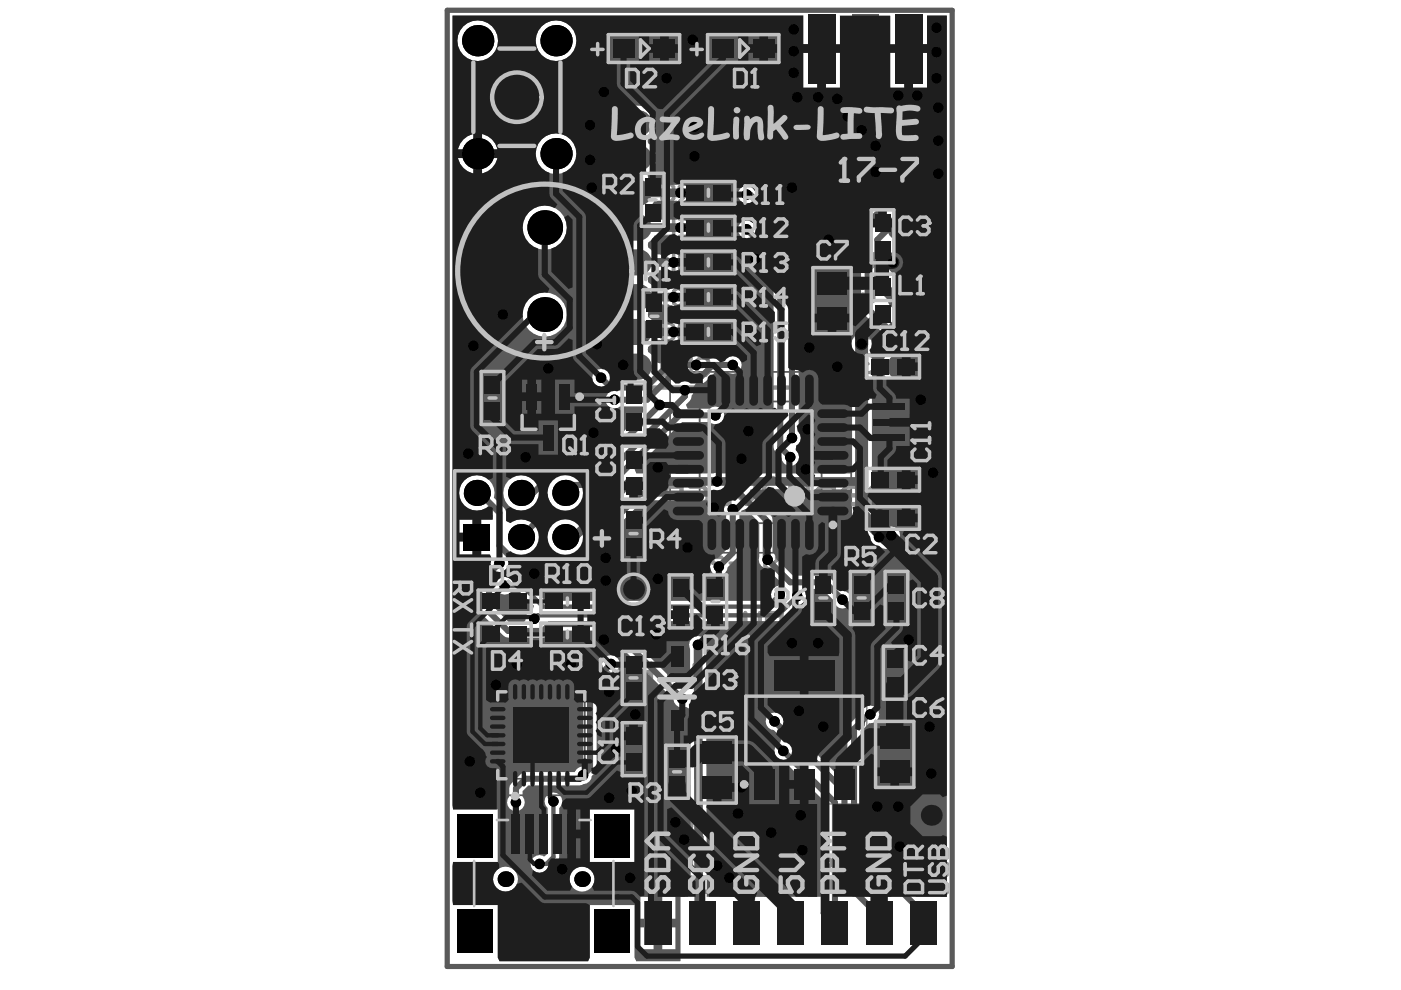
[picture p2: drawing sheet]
<svg xmlns="http://www.w3.org/2000/svg" width="297mm" height="210mm" viewBox="0 0 297 210" stroke-linecap="round" stroke-linejoin="round" font-family="sans-serif">
<g fill="none" stroke="#5a5a5a" stroke-width=".37">
<path d="M108.8 79.6h14.8v17.7h-14.8zM142.1 78.9h38.4v38.3h-38.4zM110.7 85.9h11.1v5.1h-11.1zM114.4 88.4h3.7M116.2 86.6v3.7M148.4 85.1h25.8v25.8h-25.8zM159.4 98h3.7M161.3 96.2v3.7M102 143.2h25.5v25.4h-25.5zM105.5 146.7h18.5v18.4h-18.5zM112.9 155.9h3.7M114.8 154.1v3.6"/>
<path d="M158.1 148h24.8v13.6h-24.8zM168.7 154.8h3.6M170.5 152.9v3.7"/>
<circle cx="170.7" cy="107.4" r="1.84"/>
<circle cx="109" cy="161.6" r="1.84"/>
</g>
<path d="M132.8 8h7.4v4.6h-7.4zM153.9 8h7.4v4.6h-7.4zM157.2 139.1h26.6v31.4h-26.6z" fill="none" stroke="#5a5a5a" stroke-width=".21"/>
<path d="M94.8 2.2h107.1v202.7h-107.1z" fill="none" stroke="#5a5a5a" stroke-width="1.1"/>
<g fill="none" stroke="#8c8c8c" stroke-width=".92">
<path d="M133.6 21.7h59M133.6 82.2h59M146.5 173.7v1.6M146.5 174.5h4.6M150.3 176.8l.8 .8v1.5l-.8 .8h-.7l-.8-.8v-1.5l-.8-.8h-.7l-.8 .8v1.5l.8 .8M151.1 173.7v1.6M146.5 189.1h4.6v-2.3l-.8-.8h-1.5l-.8 .8v2.3M146.5 186l1.5 1.5M150.3 181.4l.8 .8v1.5l-.8 .8h-.7l-.8-.8v-1.5l-.8-.8h-.7l-.8 .8v1.5l.8 .8M183.8 187.5h4.6M183.8 181.4l4.6 3.1M188.4 186v3.1"/>
<path d="M188.4 181.4l-4.6 3.1"/>
</g>
<g fill="none" stroke="#8c8c8c" stroke-width=".74">
<path d="M140.4 24.9l.6-.6h1.8v3.7h-1.8l-.6-.6zM140.4 39.7l.6-.7h1.2l.6 .7v2.4l-.6 .6h-1.2l-.6-.6zM144 24.3v3.7l2.5-3.7v3.7M147.7 24.9l.7-.6h1.2l.6 .6v2.5l-.6 .6h-1.2l-.7-.6v-1.3h1.3M148.4 39h1.2M149 39v3.7M150.8 39v3.7l2.5-3.7v3.7M140.4 53.8l2.4 2.4M141.6 41.5l-1.2 1.2M142.2 55.6l-1.8 1.9M142.8 46.4v3.7h-2.4M142.8 53.8v3.7"/>
<path d="M144 46.4h2.5v3.7h-2.5M144 54.4l.7-.6h1.2l.6 .6v2.5l-.6 .6h-1.2l-.7-.6M145.3 48.3h1.2M145.3 41.5l-1.3 1.2M146.5 41.5h-1.8l-.7-.6v-1.2l.7-.7h1.8v3.7M147.7 47l.7-.6h1.2l.6 .6v.6l-.6 .7h-1.2l-.7 .6v.6l.7 .6h1.2l.6-.6M147.7 54.4l.7-.6h1.2l.6 .6v.6l-.6 .6h-1.2l-.7 .6v.7l.7 .6h1.2l.6-.6M148.4 42.7h1.2M151.4 46.4v3.7l2.5-3.7v3.7M140.4 69.1l.6-.6h1.2l.6 .6v2.5l-.6 .6h-1.2l-.6-.6zM140.4 76.5l.6-.6h1.8v3.7h-1.8l-.6-.6zM144 69.1l.7-.6h1.8v3.7h-1.8l-.7-.6z"/>
<path d="M144 75.9v3.7l2.5-3.7v3.7M147.7 69.1l.7-.6h1.2l.6 .6v.7l-.6 .6h-1.2l-.7 .6v.6l.7 .6h1.2l.6-.6M147.7 76.5l.7-.6h1.2l.6 .6v2.5l-.6 .6h-1.2l-.7-.6v-1.2h1.3M173 71.6h1.2M173.6 67.9v3.7M174.2 75.9l-.6-.6h-1.3l-.6 .6v.6l2.5 2.5h-2.5M175.4 72.2h2.5M175.4 79.6h2.5M181.6 70.4h-1.9l-.6-.6v-1.3l.6-.6h1.9v3.7M181.6 77.8h-1.9l-.6-.7v-1.2l.6-.6h1.9v3.7M182.8 75.9l.6-.6h1.3l.6 .6v2.5l-.6 .6h-1.3l-.6-.6v-1.3h1.2M182.8 68.5l.6-.6h1.3l.6 .6v2.5l-.6 .6h-1.3l-.6-.6v-1.2h1.2"/>
<path d="M195.6 179.4h-3.1l-.6 .6v1.3l.6 .6h3.1M191.9 186.8h3.7l-1.2 1.2 1.2 1.3h-3.7M192.5 183.1l-.6 .6v1.3l.6 .6h2.5l.6-.6v-1.3l-.6-.6"/>
</g>
<circle cx="173.6" cy="67.9" r=".37" fill="#8c8c8c"/>
<g fill="none" stroke="#8c8c8c" stroke-width=".74">
<path d="M140.4 31.7v3.7l2.4-3.7v3.7M144 32.3l.7-.6h1.8v3.7h-1.8l-.7-.7zM147.7 32.3l.7-.6h1.2l.6 .6v.6l-.6 .6h-1.2l-.7 .6v.6l.7 .7h1.2l.6-.7M175.4 32.3l.6-.6h1.9v3.7h-1.9l-.6-.7zM175.4 24.3h2.5M176.7 24.3v3.7M179.1 24.3v3.7l2.5-3.7v3.7M179.1 31.7v3.7l2.5-3.7v3.7M179.1 38.4l2.5 3.7M181.6 38.4l-2.5 3.7M182.8 28v-2.5l1.2-1.2 1.3 1.2v2.5M182.8 32.3l.6-.6h1.3l.6 .6v2.4l-.6 .7h-1.3l-.6-.7v-1.2h1.2"/>
<path d="M182.8 26.1h2.5M171.7 49.5v-2.5l1.3-1.2 1.2 1.2v2.5M171.7 42.1v-2.4l1.3-1.3 1.2 1.3v2.4M171.7 47.6h2.5M171.7 40.3h2.5M175.4 54.4l.6-.6h1.3l.6 .6v2.5l-.6 .6h-1.3l-.6-.6M175.4 50.1h2.5M175.4 42.7h2.5M179.1 54.4l.6-.6h1.3l.6 .6v2.5l-.6 .6h-1.3l-.6-.6M179.1 45.8l2.5 3.7M181.6 45.8l-2.5 3.7M182.8 53.8v2.4l1.2 1.3 1.3-1.3v-2.4"/>
<path d="M182.8 45.8h2.5M184 45.8v3.7M184 40.9l-1.2 1.2M185.3 40.9h-1.9l-.6-.6v-1.3l.6-.6h1.9v3.7M140.4 61.2h1.2M140.4 64.8h1.2M141 61.2v3.6M142.8 61.8l.6-.6h1.9v3.6h-1.9l-.6-.6zM146.5 61.8l.6-.6h1.3l.6 .6v.6l-.6 .6h-1.3l-.6 .6v.6l.6 .6h1.3l.6-.6M171.7 61.2l.6-.7h1.3l.6 .7v2.4l-.6 .6h-1.3l-.6-.6zM173.6 67.9l.6 .6M175.4 64.8h2.5"/>
<path d="M181.6 63h-1.9l-.6-.6v-1.2l.6-.7h1.9v3.7M182.8 61.2l.6-.7h1.3l.6 .7v2.4l-.6 .6h-1.3l-.6-.6v-1.2h1.2M197.1 179.4l1.2 1.3M197.1 187.4l.6-.6h2.5l.6 .6v1.9h-3.7zM197.1 181.9h3.7v-1.9l-.6-.6h-1.3l-.6 .6v1.9M197.1 184.3h3.7M200.8 183.1v2.5"/>
</g>
<g fill="none" stroke="#8c8c8c" stroke-width=".92">
<path d="M158 130v3.8l.8 .8h.8M161.1 130v2.3l-.8 .7h-2.3M165.7 128.4v4.6h-2.3l-.8-.7v-1.6l.8-.7h2.3M172.6 130h.8l1.5 1.5M174.9 130v3M179.5 131.5h-3v-.8l.7-.7h1.6l.7 .7v1.6l-.7 .7h-1.6M181.1 130v2.3l.8 .7 .7-.7 .8 .7 .8-.7v-2.3M185.7 130.7l.8-.7h1.5l.8 .7v1.6l-.8 .7h-1.5l-.8-.7zM193.4 131.5h-2.3l-.8-.8v-1.5l.8-.8h2.3v4.6M154.2 142.5v-.8l.7-.7h.8l.8 .7v.8l-.8 .8 .8 .7v.8l-.8 .8h-.8l-.7-.8-.8 .8M162.6 141.7l.8-.7h1.5l.8 .7v.8l-.8 .8h-1.5l-.8 .7v.8l.8 .8h1.5l.8-.8M168.8 144l-1.6 1.6"/>
<path d="M170.3 144h-2.3l-.8-.7v-1.6l.8-.7h2.3v4.6M174.9 141v4.6h-3M176.5 145.6v-2.3l.7-.8h2.3v3.1M184.2 144h-3.1v-.7l.8-.8h1.5l.8 .8v1.5l-.8 .8h-1.5M188.8 145.6h-2.3l-.8-.8v-1.5l.8-.8h2.3v4.6M190.3 141.7l.8-.7h1.5l.8 .7v3.1l-.8 .8h-1.5l-.8-.8zM137.3 177.6l.7-.8h3.1l.8 .8v2.3h-4.6zM156.1 177.6l.8-.8h3l.8 .8v2.3h-4.6zM141.1 186l.8 .8v1.5l-.8 .8h-3.1l-.7-.8v-1.5l.7-.8h1.6v1.5M141.9 181.4h-4.6l4.6 3.1h-4.6M159.9 186l.8 .8v1.5l-.8 .8h-3l-.8-.8v-1.5l.8-.8h1.5v1.5M160.7 181.4h-4.6l4.6 3.1h-4.6"/>
<path d="M169.9 186v3.1h-2.3l.8-1.6v-.7l-.8-.8h-1.5l-.8 .8v1.5l.8 .8M169.9 181.4h-3l-1.6 1.5 1.6 1.6h3M174.6 189.1h4.6v-2.3l-.8-.8h-1.5l-.8 .8v2.3M174.6 186l1.5 1.5M174.6 181.4l4.6 3.1M179.2 181.4l-4.6 3.1"/>
</g>
<circle cx="154.2" cy="142.5" r=".46" fill="#8c8c8c"/>
<path d="M133.4 145.6h1.6M135 142.5h-.8v3.1M137.3 142.5h1.5M138 141.7v3.1l-.7 .8M141.1 145.6h1.5M142.6 141h-.7v4.6M144.2 141v3.8l.8 .8h1.5l.8-.8v-3.8M153.4 143.3l.8 .7M154.2 142.5l.7 .8M154.2 144v.8M154.9 143.3l-.7 .7M154.9 143.3h.8" fill="none" stroke="#8c8c8c" stroke-width=".92"/>
<circle cx="134.2" cy="141" r=".46" fill="#8c8c8c"/>
<path d="M101.1 141.7l.8-.7h1.5l.8 .7v.8l-.8 .8h-1.5l-.8 .7v.8l.8 .8h1.5l.8-.8M107.3 144l-1.6 1.6M108.8 144h-2.3l-.8-.7v-1.6l.8-.7h2.3v4.6M113.4 141v4.6h-3M118 144h-3v-.7l.7-.8h1.6l.7 .8v1.5l-.7 .8h-1.6M120.3 142.5h1.6M121.1 141.7v3.1l-.8 .8M125.7 142.5h-1.5l-.8 .8v2.3h2.3l.8-.8-.8-.8h-2.3M129.6 143.3l.7-.8h.8v3.1M129.6 143.3v2.3M129.6 143.3l-.8-.8-.8 .8v2.3" fill="none" stroke="#8c8c8c" stroke-width=".92"/>
<path d="M181.3 119.4h1.2M182.5 116.9h-.6v2.5M183.7 116.9h1.9l.6 .7-.6 .6h-1.3l-.6 .6 .6 .6h1.9M189.9 118.2h-2.5v-.6l.6-.7h1.3l.6 .7v1.2l-.6 .6h-1.3M191.1 116.3l.6-.6h1.9v3.7h-1.9l-.6-.6z" fill="none" stroke="#8c8c8c" stroke-width=".74"/>
<circle cx="181.9" cy="115.7" r=".37" fill="#8c8c8c"/>
<g fill="none" stroke="#8c8c8c" stroke-width=".74">
<path d="M132.7 119.4v-1.8l.6-.7h1.8v2.5M138.2 116.9h-1.2l-.6 .7v1.8h1.8l.6-.6-.6-.6h-1.8M141.3 117.6l.6-.7h.6v2.5M141.3 117.6v1.8M141.3 117.6l-.6-.7-.6 .7v1.8M146.2 118.2h-2.4v-.6l.6-.7h1.2l.6 .7v1.2l-.6 .6h-1.2M149.9 116.9h-2.5l2.5 2.5h-2.5M153 116.9h-1.3l-.6 .7v1.8h1.9l.6-.6-.6-.6h-1.9M157.3 115.7v3.7h-2.5M162.2 116.9v3.1l.6 .6h.6M164.7 116.9v1.9l-.7 .6h-1.8M168.4 115.7v3.7h-1.9l-.6-.6v-1.2l.6-.7h1.9"/>
<path d="M173.3 119.4v-1.8l.6-.7h1.8v2.5M177 119.4h1.8l.6-.6v-1.2l-.6-.7h-1.8v3.1l.6 .6h.6"/>
</g>
<path d="M140.8 106.9v-2.8l.9-.9h2.8v3.7M146.3 103.2h2.8l.9 .9v1.9l-.9 .9h-2.8M153.7 106h.9v.9h-.9zM156.5 101.3v3.7l1.8 1.9 1.9-1.9v-3.7M162 106.9v-3.7l1.9-1.9 1.8 1.9v3.7M162 104.1h3.7M167.6 101.3v4.7l.9 .9h1.8l.9-.9v-4.7M173.1 106.9v-2.8l.9-.9h2.8v3.7M182.3 105h-3.7v-.9l.9-.9h1.9l.9 .9v1.9l-.9 .9h-1.9M187.9 106.9h-2.8l-.9-.9v-1.9l.9-.9h2.8v5.5M189.7 102.3l.9-1h1.9l.9 1v3.7l-.9 .9h-1.9l-.9-.9z" fill="none" stroke="#8c8c8c" stroke-width=".92"/>
<g fill="#5a5a5a">
<path d="M105.1 126.2l.9-.4a1.77 1.77 0 0 0 2.4-.4h1.8l3 3-.3 1a1.75 1.75 0 0 0-1.5 2l-.6 1h-2.5l-3.2-3.3z"/>
<path d="M180.5 181.6l.8-.4 8 8-.4 .9h-4.6l-3.8-3.8z"/>
<path d="M107.9 119.6l.6 .1 14.2-.1 13.7-13.5h17l.4 .9a1.73 1.73 0 0 0 .2 2.2v7.4l-1.7 1.7a1.87 1.87 0 0 0-1.8 1.9 1.87 1.87 0 0 0 1.9 1.8 1.87 1.87 0 0 0 1.9-1.7l2.4-2.6 .1-8.5 .4-.9 .8-.4 3 2.9v7.4a1.81 1.81 0 0 0 1.6 2.3l2.8 2.8-.4 .9a1.77 1.77 0 0 0-1.5 2l-1.3 1.2h-46.6l-4.4-4.3-2.8-.1a1.81 1.81 0 0 0-2.1-.5l-.4-.5 .6-.8a2.3 2.3 0 0 0 1.4-1.6z"/>
<path d="M96 3.3h74.3v6.1h3.9v.9h.9v8.3h3v-.2h1.6v.2h.2l.1 3.3 .4 .8 .5 .8 4.8 4.8 .8 .5 .8 .4 .9 .1 .7 .9a5.1 5.1 0 0 0-1.7 2.4h10.9a3.6 3.6 0 0 0-1.6-2.2v-1.1a3.7 3.7 0 0 0 1.6-4.2 3.7 3.7 0 0 0-3.6-2.7l-4.8-.2-2.7-2.7v-.9h.1v-.2h1.7v.2h2.9v-8.3h.9v-.9h3.9v-6.1h4.2v186.9l-6.5-.1-11.7-11.7v-23.3l1.8-1.8a1.87 1.87 0 0 0 2.1-1.5 1.87 1.87 0 0 0-1.4-2.1 1.87 1.87 0 0 0-2.2 1.2l-3 3.1-.1 11.2-.9 .3-12.7-12.7a1.87 1.87 0 0 0-1.9-1.7 1.87 1.87 0 0 0-1.9 1.8 1.87 1.87 0 0 0 1.8 1.9l1.6 1.7-.3 1a1.85 1.85 0 0 0-1.2 2 1.85 1.85 0 0 0 1.7 1.6l9.7 9.6v19.4h-25.8l-.1-52.6a1.87 1.87 0 0 0-1.8-2.6 1.87 1.87 0 0 0-1.6 2.7v8.4l-.9 .4-.6-.1-13.8-13.8 .4-.8h33.6l.8-.4 3.1-3a1.84 1.84 0 0 0 1.9-2.5l.5-.9h3l2.5 2.4a1.87 1.87 0 0 0 1.9 1.7 1.87 1.87 0 0 0 1.8-1.8 1.87 1.87 0 0 0-1.7-1.9l-3.3-3.1-7.4-.1-3.5-3.6-.1-.6-.7-.8-.1-7.5-4.9-5 .4-.8h9.8a6.4 6.4 0 0 0 3.7 0h7.8v5.3l.2 .8 .5 .7 3.3 3.4a1.88 1.88 0 0 0 1.8 1.8 2.14 2.14 0 0 0 3.5-.6 1.85 1.85 0 0 0 .9-2.4 1.85 1.85 0 0 0-2.3-1.1l-3.6-3.5v-35.3a2.16 2.16 0 0 0-2.1-2.2 2.16 2.16 0 0 0-2.2 2.2v27.5h-8.3l-.7 .2h-1.2l-.8-.2h-16.7a1.74 1.74 0 0 0-1.5 0h-16.4l-.3-.9 10-10h5.9a1.87 1.87 0 0 0 2.5-.1 1.87 1.87 0 0 0 0-2.6 1.87 1.87 0 0 0-2.5-.1h-4.7l-.4-.9a2.12 2.12 0 0 0 1.2-1.9l.4-.5 .1-.7-.1-.5 .6-.9 1.6-.1 2.5-2.4h2.5a1.87 1.87 0 0 0 2.5-.1 1.87 1.87 0 0 0 0-2.6 1.87 1.87 0 0 0-2.5-.1h-3.1l-1 .4a2.1 2.1 0 0 1-1.8-.8l-.7-.1-.7 .1-.5 .4h-4.7l-.5 .1-1.2 1-1-.3-.3-.9-.6-.8-.7-.5v-1l.7-.6 .7-.9h3.3a1.88 1.88 0 0 0 2.6-1.8 1.88 1.88 0 0 0-2.7-1.6h-3.2l-.7-1-.7-.5v-.5v-.5l.7-.5 .7-1h3.2a1.87 1.87 0 0 0 2.7-1.7 1.87 1.87 0 0 0-2.7-1.7h-3.2l-.7-1-.7-.5v-.5v-.5l.7-.5 .7-1h3.2a1.87 1.87 0 0 0 2.7-1.7 1.87 1.87 0 0 0-2.7-1.7h-3.2l-.7-.9-.7-.5v-1.1l.7-.5 .7-.9h4.7a1.87 1.87 0 0 0 2.7-1.7 1.87 1.87 0 0 0-2.7-1.7h-4.7l-.7-1-.7-.5v-.5v-.5l.7-.6 .7-.9h4.7a1.87 1.87 0 0 0 2.7-1.7 1.87 1.87 0 0 0-2.7-1.7h-4.7l-.7-1-.7-.5v-1a3.6 3.6 0 0 0 1.6-2.3h-10.9a3.6 3.6 0 0 0 1.7 2.3v1a3.7 3.7 0 0 0-.1 6.4v1a3.7 3.7 0 0 0 0 6.3v1.1a3.7 3.7 0 0 0 0 6.3v1a3.7 3.7 0 0 0 0 6.4v1a3.7 3.7 0 0 0 .1 6.4v1a3.5 3.5 0 0 0-1.8 2.8l-.6 .8-.7 .2a1.86 1.86 0 0 0-1.1 2 1.86 1.86 0 0 0 1.7 1.5l1.6 1.5a1.87 1.87 0 0 0 0 2.6 1.87 1.87 0 0 0 2.6 .2h4.8l.3 .9-11.4 11.4-8 .1-3.5 3.3h-.6a3.8 3.8 0 0 0-5.7 .5 3.8 3.8 0 0 0 1.5 5.5 3.8 3.8 0 0 0 5.2-2.4l1.1-1.1 .9 .3 .1 .8 .7 1.3-.5 .9-1.7 .1-2.8 2.6-.5-.2a3.6 3.6 0 0 0-3.2 .7l-.9-.5-.1-2.2-2.5-2.7a3.8 3.8 0 0 0-3.6-4.8 3.8 3.8 0 0 0-3.6 4.8 3.8 3.8 0 0 0 5.5 2.3l1.4 1.5v.9h-2.4v7.4h1.8l.5 .9-.3 .8-1.3 1.3-.3 .5-.1 .5v8.1l.1 .6 .3 .4 4 4.1 .5 .3 .5 .1h7.4l.6-.1 .4-.3 1.1-1.1h11l14.6 14.6a1.85 1.85 0 0 0 2.6 1.6l.9 .5 .2 39.1-.7 .6-1.5 .1v13.6h-9.4l-.4-.8v-11.1h-9.5v11.1l-.3 .8h-18.8l-.4-.8v-11.1h-9.4l-.1-.9 .1-8.3h9.4v-11.1h-9.4l-.1-.9zM113.6 8.6a4.3 4.3 0 0 0 8.6 0 4.3 4.3 0 0 0-8.6 0zM97 8.6a4.3 4.3 0 0 0 8.6 0 4.3 4.3 0 0 0-8.6 0zM193.6 11.2v7.4h2.9v-7.4zM170.3 11.2v7.4h3v-7.4zM134.5 22.4v2.8h4.5a3.9 3.9 0 0 0-4.5-2.8zM129.1 23.5l-.6 .8-.4 .9h4.6v-2.8a4.2 4.2 0 0 0-3.6 1.1zM102.2 28.4v3.3h3.3a4.2 4.2 0 0 0-3.3-3.3zM98.2 29.6l-.6 .8-.5 1.3h3.3v-3.3l-1.3 .5zM128.1 27.1a3.6 3.6 0 0 0 1.7 2.2v1a3.6 3.6 0 0 0-1.7 2.3h10.9a3.6 3.6 0 0 0-1.6-2.3v-1a3.6 3.6 0 0 0 1.6-2.2zM102.2 33.5v3.3a4.2 4.2 0 0 0 3.3-3.3zM97.1 33.5a4.2 4.2 0 0 0 3.3 3.3v-3.3zM113.6 32.6a4.3 4.3 0 0 0 8.6 0 4.3 4.3 0 0 0-8.6 0zM110.8 48.3a4.7 4.7 0 0 0 9.4 0 4.7 4.7 0 0 0-9.4 0zM157 39.9a1.86 1.86 0 0 0-.3 2.3 1.86 1.86 0 0 0 2.1 .8l7.7 7.7v2.8l-.9 .4-5.4-5.4a1.87 1.87 0 0 0-1.9-1.7 1.87 1.87 0 0 0-1.9 1.8 1.87 1.87 0 0 0 1.8 1.9l5.8 5.8v38.5l.1 .5 .3 .5 1.3 1.3a1.86 1.86 0 0 0 2.7 1.5 1.86 1.86 0 0 0 .4-3.1v-1a1.8 1.8 0 0 0 .5-2.8v-41.6l-.1-.5-.3-.5-9.2-9.1a1.83 1.83 0 0 0-2.7-.1zM110.8 66.7a4.7 4.7 0 0 0 9.4 0 4.7 4.7 0 0 0-9.4 0zM187.2 34.4a3.6 3.6 0 0 0 1.6 2.3v1a3.7 3.7 0 0 0-1.5 4.4l-4.3 4.2-.3 .5-.1 .5v18.1l.1 .5 .3 .5 4.1 4.1a3.6 3.6 0 0 0 1.7 3v1.1a3.7 3.7 0 0 0-1.6 4.2 3.7 3.7 0 0 0 3.6 2.7h3.7a3.7 3.7 0 0 0 3.6-2.7 3.7 3.7 0 0 0-1.6-4.2v-1.1a3.7 3.7 0 0 0 0-6.3v-1a3.7 3.7 0 0 0 0-6.4v-1a3.7 3.7 0 0 0 0-6.3v-1.1a3.7 3.7 0 0 0 0-6.3v-1a3.7 3.7 0 0 0 0-6.4v-1a3.6 3.6 0 0 0 1.6-2.3zM97.4 110.2v2.8h2.8v-2.8zM97.4 114.8v2.8h2.8v-2.8zM128.2 139.5l-.4 .6-.1 .5-3.9 4.1-.1 17.6-.2 .2a1.79 1.79 0 0 0-1.6 1.2l-11 .1-2.5 2.4-.3 .4-.1 2.3a1.87 1.87 0 0 0 .1 2.6 1.87 1.87 0 0 0 2.6 0 1.87 1.87 0 0 0 .1-2.6v-1.2l1.2-1.2h10.9l.8-.3a1.82 1.82 0 0 0 1.8-1.7l.9-1.1 .1-.5v-17.1l3.2-3.2a1.87 1.87 0 0 0 1.5-2.6 1.87 1.87 0 0 0-3-.5zM116 168.6a1.85 1.85 0 0 0 .1 2.7v9.7l-.7 .6a1.88 1.88 0 0 0-2.6 .6 1.88 1.88 0 0 0 .5 2.5 1.88 1.88 0 0 0 2.6-.3 4.1 4.1 0 0 0 2.6-2.2l.1-10.9a1.87 1.87 0 0 0 .1-2.7 1.87 1.87 0 0 0-2.7 0zM125 171.6v11.1h9.5v-11.1zM120.8 186.4a2.65 2.65 0 0 0 5.3 0 2.65 2.65 0 0 0-5.3 0zM104.5 186.4a2.65 2.65 0 0 0 5.3 0 2.65 2.65 0 0 0-5.3 0zM140.4 190.2v4.6h2.8v-4.6zM135.8 190.2v4.6h2.8v-4.6zM140.4 196.6v4.7h2.8v-4.7zM135.8 196.6v4.7h2.8v-4.7z"/>
</g>
<path d="M126.6 73v.3M131 77.4h1.1M101.1 104.5h.6M110.5 104.5h2.6M121.5 102.8l-1.6 1.7M109.4 167.2v2.9M125.1 162.9l-1.5 1.5" fill="none" stroke="#5a5a5a" stroke-width="1.3"/>
<path d="M114 130.5l-.7 .7" fill="none" stroke="#5a5a5a" stroke-width=".92"/>
<g fill="#5a5a5a">
<circle cx="142.8" cy="70.4" r=".92"/>
<circle cx="142.8" cy="63" r=".92"/>
<circle cx="142.8" cy="55.6" r=".92"/>
</g>
<g fill="none" stroke="#5a5a5a" stroke-width="1.3">
<path d="M158.3 41.3h.8M165.4 55.7v39.1M184 47.3v18.1l5 5M188.6 48.3l-2.6 2.5v9.6l2.6 2.6M147.6 77.4h-5.9l-4.8 4.8h-7.4l-2.1-2.1M155.4 77.4h-4.3l-2.5 2.5h-6.5M117.7 99.9l-4.6 4.6M130.3 84.8h6.9M144 88.1h7.7M101.7 104.5l4.2 4.2v7l2.6 2.6h13.6M105.9 119.4l-2.2 2.2v8.1l4 4.1h7.4l1.5-1.5M115.3 109.1h7.7"/>
<path d="M155.4 108v9.2l-3 2.9M162.4 110.2v8.1l.3 .4M125.1 145.2v17.7M181.1 154.6v24.4M184.2 151.5h.3M123.6 164.4l-.7 .7h-11.5l-2 2.1M177 170.1v25.6M179 167.7v19.2M186.4 194.3v1.4M195.8 193.7v2"/>
</g>
<path d="M133.6 55.6h9.2M133.6 70.4h9.2M133.6 63h9.2M169.5 102.1l.2 .2h2.3l.2-.2M148 136.7l.2 60.9" fill="none" stroke="#5a5a5a" stroke-width="1.8"/>
<path d="M107 124.2h3.7M165.3 126l-2.6 2.6M117.3 169.9v11.8l-1.4 1.5h-1.5" fill="none" stroke="#5a5a5a" stroke-width=".92"/>
<path d="M154.6 186.1l3.3 3.3" fill="none" stroke="#5a5a5a" stroke-width="3.7"/>
<circle cx="144.3" cy="48.3" r=".92" fill="#5a5a5a"/>
<path d="M133.6 48.3h10.7" fill="none" stroke="#5a5a5a" stroke-width="1.8"/>
<circle cx="144.3" cy="40.9" r=".92" fill="#5a5a5a"/>
<path d="M133.6 40.9h10.7M169.5 102.1h-35.9l-11.8 11.8h-1.9M172.2 102.1h10.5" fill="none" stroke="#5a5a5a" stroke-width="1.8"/>
<g fill="none" stroke="#5a5a5a" stroke-width="1.3">
<path d="M158.3 48.6l7.1 7.1M159.1 41.3l8.8 8.8v42.8M188.6 48.3h4M192.6 40.9h-2.2l-6.4 6.4M126.6 73l4.4 4.4M142.1 79.9l-4.9 4.9M188.6 63h4M189 70.4h3.6M139.9 85.9l-14.1 14h-8.1M144 88.1l-21 21M145.2 82.7v1.3l-18.8 18.8h-4.9M165.4 94.8l2.1 2.1"/>
<path d="M115.3 109.1l-4.8 4.8M162.4 110.2l-5.6-5.5h-21l-13.7 13.6M162.7 118.7l4.8 4.8h7.4l3.7 3.6M116.6 132.3h12.2l15.9 15.9M129.5 140.8l-4.4 4.4M164.2 152.9l14.8 14.8M166.1 159.2l10.9 10.9M184.2 151.5l-3.1 3.1M181.1 179l14.7 14.7M179 186.9l7.4 7.4"/>
</g>
<path d="M158.3 189.8v3.7" fill="none" stroke="#5a5a5a" stroke-width="3.7"/>
<path d="M110.7 124.2l4.4 4.4h47.6M169 126.4l-4 4.1h-51" fill="none" stroke="#5a5a5a" stroke-width=".92"/>
<path d="M183.4 10.3v10.7l4.8 4.8h4.1l.3 .3" fill="none" stroke="#5a5a5a" stroke-width="5.5"/>
<path d="M182.7 72.9v36.2l5.2 5.1" fill="none" stroke="#5a5a5a" stroke-width="2.8"/>
<g fill="#000">
<circle cx="101.3" cy="8.6" r="3.3"/>
<circle cx="117.9" cy="8.6" r="3.3"/>
<circle cx="128" cy="19.5" r="1.11"/>
<circle cx="141.3" cy="16.6" r="1.11"/>
<circle cx="146.9" cy="8.4" r="1.11"/>
<circle cx="168.3" cy="15.5" r="1.11"/>
<circle cx="168.3" cy="10.8" r="1.11"/>
<circle cx="168.3" cy="6.2" r="1.11"/>
<circle cx="198.6" cy="5.9" r="1.11"/>
<circle cx="198.6" cy="11" r="1.11"/>
<circle cx="198.6" cy="16.6" r="1.11"/>
<circle cx="101.3" cy="32.6" r="3.3"/>
<circle cx="117.9" cy="32.6" r="3.3"/>
<circle cx="125.1" cy="26.5" r="1.11"/>
<circle cx="125.1" cy="33.9" r="1.11"/>
<circle cx="125.5" cy="39.8" r="1.11"/>
<circle cx="147.2" cy="26.9" r="1.11"/>
<circle cx="147.2" cy="33.1" r="1.11"/>
<circle cx="167.9" cy="39.8" r="1.11"/>
<circle cx="169" cy="20.6" r="1.11"/>
<circle cx="173.5" cy="20.6" r="1.11"/>
<circle cx="177.5" cy="21" r="1.11"/>
<circle cx="179.7" cy="24.7" r="1.11"/>
<circle cx="182.7" cy="27.6" r="1.11"/>
<circle cx="185.6" cy="30.9" r="1.11"/>
<circle cx="185.6" cy="36.5" r="1.11"/>
<circle cx="190.4" cy="20.2" r="1.11"/>
<circle cx="194.5" cy="20.2" r="1.11"/>
<circle cx="198.9" cy="22.8" r="1.11"/>
<circle cx="198.9" cy="36.8" r="1.11"/>
<circle cx="198.9" cy="29.8" r="1.11"/>
<circle cx="115.5" cy="48.3" r="3.7"/>
<circle cx="142.8" cy="55.6" r="1.11"/>
<circle cx="144.3" cy="40.9" r="1.11"/>
<circle cx="144.3" cy="48.3" r="1.11"/>
<circle cx="158.3" cy="48.6" r="1.11"/>
<circle cx="158.3" cy="41.3" r="1.11"/>
<circle cx="160.2" cy="54.9" r="1.11"/>
<circle cx="175.7" cy="50.8" r="1.11"/>
<circle cx="189.3" cy="55.6" r="1.11"/>
<circle cx="100.4" cy="73.3" r="1.11"/>
<circle cx="106.6" cy="66.7" r="1.11"/>
<circle cx="115.5" cy="66.7" r="3.7"/>
<circle cx="116.2" cy="78.1" r="1.11"/>
<circle cx="126.6" cy="73" r="1.11"/>
<circle cx="132.1" cy="77.4" r="1.11"/>
<circle cx="142.8" cy="63" r="1.11"/>
<circle cx="142.8" cy="70.4" r="1.11"/>
<circle cx="147.6" cy="77.4" r="1.11"/>
<circle cx="155.4" cy="77.4" r="1.11"/>
<circle cx="171.6" cy="73.7" r="1.11"/>
<circle cx="177.5" cy="77.8" r="1.11"/>
<circle cx="182.7" cy="72.9" r="1.11"/>
<circle cx="99.3" cy="96.2" r="1.11"/>
<circle cx="111.4" cy="96.9" r="1.11"/>
<circle cx="125.8" cy="91.8" r="1.11"/>
<circle cx="127.4" cy="80.1" r="1.11"/>
<circle cx="130.3" cy="84.8" r="1.11"/>
<circle cx="139.5" cy="99.1" r="1.11"/>
<circle cx="139.9" cy="85.9" r="1.11"/>
<circle cx="145.2" cy="82.7" r="1.11"/>
<circle cx="151.7" cy="88.1" r="1.11"/>
<circle cx="157.2" cy="97.3" r="1.11"/>
<circle cx="158.7" cy="91.4" r="1.11"/>
<circle cx="167.5" cy="96.9" r="1.11"/>
<circle cx="167.9" cy="92.9" r="1.11"/>
<circle cx="170.9" cy="99.5" r="1.11"/>
<circle cx="171.2" cy="91" r="1.11"/>
<circle cx="195.2" cy="84.8" r="1.11"/>
<circle cx="101.1" cy="104.5" r="2.77"/>
<circle cx="105.9" cy="119.4" r="1.11"/>
<circle cx="110.5" cy="113.9" r="2.77"/>
<circle cx="110.5" cy="104.5" r="2.77"/>
<circle cx="119.9" cy="113.9" r="2.77"/>
<circle cx="119.9" cy="104.5" r="2.77"/>
<circle cx="128.4" cy="118.3" r="1.11"/>
<circle cx="145.8" cy="116.1" r="1.11"/>
<circle cx="151.3" cy="107.6" r="1.11"/>
<circle cx="152" cy="102.1" r="1.11"/>
<circle cx="155.4" cy="108" r="1.11"/>
<circle cx="162.7" cy="118.7" r="1.11"/>
<circle cx="186.4" cy="113.9" r="1.11"/>
<circle cx="189" cy="113.5" r="1.11"/>
<circle cx="197.8" cy="100.2" r="1.11"/>
<circle cx="107" cy="124.2" r="1.11"/>
<circle cx="113.3" cy="121.6" r="1.11"/>
<circle cx="113.3" cy="131.2" r="1.11"/>
<circle cx="128" cy="135.6" r="1.11"/>
<circle cx="128.4" cy="123.1" r="1.11"/>
<circle cx="139.1" cy="134.5" r="1.11"/>
<circle cx="139.5" cy="122.7" r="1.11"/>
<circle cx="148" cy="136.7" r="1.11"/>
<circle cx="152.4" cy="120.1" r="1.11"/>
<circle cx="165.3" cy="126" r="1.11"/>
<circle cx="167.9" cy="136.4" r="1.11"/>
<circle cx="169" cy="126.4" r="1.11"/>
<circle cx="173.5" cy="136.4" r="1.11"/>
<circle cx="178.6" cy="127.1" r="1.11"/>
<circle cx="192.6" cy="135.6" r="1.11"/>
<circle cx="105.2" cy="145.2" r="1.11"/>
<circle cx="109.6" cy="140.8" r="1.11"/>
<circle cx="111.8" cy="158.5" r="1.11"/>
<circle cx="111.8" cy="152.9" r="1.11"/>
<circle cx="117.3" cy="158.5" r="1.11"/>
<circle cx="117.3" cy="152.9" r="1.11"/>
<circle cx="121" cy="140.8" r="1.11"/>
<circle cx="129.2" cy="146.7" r="1.11"/>
<circle cx="129.5" cy="140.8" r="1.11"/>
<circle cx="130.6" cy="158.8" r="1.11"/>
<circle cx="134.7" cy="151.5" r="1.11"/>
<circle cx="144.7" cy="148.2" r="1.11"/>
<circle cx="164.2" cy="152.9" r="1.11"/>
<circle cx="166.1" cy="159.2" r="1.11"/>
<circle cx="169.4" cy="150.7" r="1.11"/>
<circle cx="174.6" cy="154.1" r="1.11"/>
<circle cx="184.5" cy="151.5" r="1.11"/>
<circle cx="197.1" cy="154.1" r="1.11"/>
<circle cx="99.6" cy="161.4" r="1.11"/>
<circle cx="101.8" cy="168.1" r="1.11"/>
<circle cx="109.4" cy="170.1" r="1.11"/>
<circle cx="117.3" cy="169.9" r="1.11"/>
<circle cx="123.6" cy="164.4" r="1.11"/>
<circle cx="129.2" cy="169.2" r="1.11"/>
<circle cx="134" cy="167.7" r="1.11"/>
<circle cx="143.2" cy="174.3" r="1.11"/>
<circle cx="145" cy="178" r="1.11"/>
<circle cx="156.5" cy="172.5" r="1.11"/>
<circle cx="157.2" cy="167" r="1.11"/>
<circle cx="163.5" cy="176.5" r="1.11"/>
<circle cx="169.8" cy="172.9" r="1.11"/>
<circle cx="186" cy="171" r="1.11"/>
<circle cx="190.4" cy="171" r="1.11"/>
<circle cx="190.8" cy="179.5" r="1.11"/>
<circle cx="197.4" cy="164" r="1.11"/>
<circle cx="107.2" cy="186.4" r="1.66"/>
<circle cx="114.4" cy="183.2" r="1.11"/>
<circle cx="119.2" cy="184.3" r="1.11"/>
<circle cx="123.4" cy="186.4" r="1.66"/>
<circle cx="133.6" cy="186.1" r="1.11"/>
<circle cx="152" cy="183.5" r="1.11"/>
<circle cx="154.6" cy="186.1" r="1.11"/>
<circle cx="158.3" cy="193.5" r="1.11"/>
<circle cx="158.3" cy="197.6" r="1.11"/>
<circle cx="166.4" cy="192.8" r="1.11"/>
<circle cx="168.7" cy="196.1" r="1.11"/>
<circle cx="170.1" cy="180.2" r="1.11"/>
</g>
<g fill="#000">
<path d="M98.3 111.1h5.6v5.5h-5.6z" fill-rule="evenodd"/>
<path d="M97 172.6h7.6v9.2h-7.6z" fill-rule="evenodd"/>
<path d="M126 172.6h7.6v9.2h-7.6z" fill-rule="evenodd"/>
<path d="M97 192.8h7.6v9.3h-7.6z" fill-rule="evenodd"/>
<path d="M126 192.8h7.6v9.3h-7.6z" fill-rule="evenodd"/>
</g>
<g fill="#5a5a5a">
<path d="M146.1 191.1h5.6v9.2h-5.6z" fill-rule="evenodd"/>
<path d="M183.6 191.1h5.6v9.2h-5.6z" fill-rule="evenodd"/>
<path d="M136.7 191.1h5.6v9.2h-5.6z" fill-rule="evenodd"/>
</g>
<path d="M131.7 26.1h3.7M131.7 40.9h3.7M131.7 48.3h3.7M131.7 55.6h3.7M131.7 70.4h3.7M131.7 77.7h3.7" fill="none" stroke="#5a5a5a" stroke-width="5.5"/>
<g fill="#5a5a5a">
<path d="M174.2 191.1h5.6v9.2h-5.6z" fill-rule="evenodd"/>
<path d="M164.9 191.1h5.5v9.2h-5.5z" fill-rule="evenodd"/>
<path d="M193 191.1h5.5v9.2h-5.5z" fill-rule="evenodd"/>
</g>
<path d="M131.7 33.5h3.7M190.8 26.1h3.7M190.8 55.6h3.7M190.8 48.3h3.7M190.8 40.9h3.7M131.7 63h3.7M190.8 77.7h3.7M190.8 70.4h3.7" fill="none" stroke="#5a5a5a" stroke-width="5.5"/>
<path d="M171.2 2.9h5.9v14.8h-5.9z" fill-rule="evenodd" fill="#5a5a5a"/>
<path d="M190.8 33.5h3.7M190.8 63h3.7" fill="none" stroke="#5a5a5a" stroke-width="5.5"/>
<g fill="#5a5a5a">
<path d="M189.7 2.9h5.9v14.8h-5.9z" fill-rule="evenodd"/>
<path d="M155.5 191.1h5.5v9.2h-5.5z" fill-rule="evenodd"/>
<path d="M180.7 2.9h5.5v14.8h-5.5z" fill-rule="evenodd"/>
</g>
<g fill="#1e1e1e">
<path d="M119.6 46.1l.8-.5 1 1v14.3l-.8 .4-3.7-3.7v-4.9a4.6 4.6 0 0 0 2.7-6.6z"/>
<path d="M161.2 121l.9-.6 1.5 .1 .7 .5v3.5a1.8 1.8 0 0 0 0 3.1v1l-2.2 2.2-.9-.3z"/>
<path d="M158 108l5-4.8 1 .2 4.7 4.7-.4 1-1.2 .5a1.92 1.92 0 0 0-2.8 0h-.2a2.15 2.15 0 0 0-2.8-.1 2.39 2.39 0 0 0-2.4-.2l-.7-.3z"/>
<path d="M139.4 180l.9-.3 7.2 7.2v3.2h-8.1z"/>
<path d="M168.9 90.3l2.5-2.4 1 .3 .4 1.1a1.92 1.92 0 0 0 0 2.7v.2a1.92 1.92 0 0 0 0 2.8l-.3 .6h4.1v1.9h-4.1l.3 .6a1.92 1.92 0 0 0 0 2.8l-.4 .8-.1 .9-.8 .5-2.7-2.7v-2.1a1.82 1.82 0 0 0 0-2.8v-1a1.81 1.81 0 0 0 .3-3.1z"/>
<path d="M192.7 123.2l.8-.4 1 1v15.2l-1.4 1.3-.8-.3v-3h-3l-.4-.8 2.2-2.2 .3-.4 .1-1.2h1.2z"/>
<path d="M181.1 132.4h4.2v-2.9l1.3-1.3 .9 .3v3.9l.3 .9-2.8 2.8-.3 .5-.1 .5v12.3l-.2 .2a1.84 1.84 0 0 0-1.7 1.3 1.84 1.84 0 0 0 .7 2l-.1 1.1-1.1 .9-.9-.3v-19.9l-.1-.7-.5-.7z"/>
<path d="M96.1 182.7h9.4l.3 .5v.9a2.63 2.63 0 0 0-.4 4.3 2.63 2.63 0 0 0 4.2-1l1-.2 4.4 4.2 9.3 .1 .7 .4v11.1l-.3 .8h-18.8l-.4-.8v-11.1h-9.4l-.1-.9z"/>
<path d="M141.5 171.6l.9-.4 18.1 18.1-.3 .9-9.9-.1-.1-4.3-8.7-8.9z"/>
<path d="M180.9 107.5l1.1-.2 1.7 1.7v3.4h.2l.1 .5 .5 .9a1.85 1.85 0 0 0 1.9 1.9l1.3 1.3-4.2 4.1h-3.4v3.7l-.3 .2-.6 .4-.6-.1-.5 .1-.7-.4-.2-.2v-3.7h-.9v-1l1.9-2.1 .1-.6v-7.1a2.03 2.03 0 0 0 2-.6 2.03 2.03 0 0 0 .5-2.1z"/>
<path d="M141.4 65.4l.9-.6 .5 .1 1.8-.2v.9h11.2l.4-.1 5.1 5.1v2.4l-.9 .4-4-4-.6-.3v-1.3h-11.2v.9l-1.8-.2-.5 .1-.9-.6z"/>
<path d="M151.7 90a1.84 1.84 0 0 0 1.8-1.8l1.9-1.7a2.4 2.4 0 0 0 2.9 0 2.36 2.36 0 0 0 2.9 0h.2a1.92 1.92 0 0 0 2.7 0h.2a1.86 1.86 0 0 0 2.2 .3l.4 .2 .2 1.1-5.4 5.6-.1 6.8-5.7 5.7a1.82 1.82 0 0 0-2.4 1.9l-.3 1-.8 .4-1.5-.5-.6-.7-.2-.7-.4-.8a2.09 2.09 0 0 0 .4-2.3l.2-.4 1-.3a1.85 1.85 0 0 0 2-.3 1.85 1.85 0 0 0 .5-1.9v-7.6l-.1-.6-.3-.4-2.2-2.2z"/>
<path d="M103.1 137.4l.2-.3h9.3v-1.4h2.1v1.4h9l4 4a1.81 1.81 0 0 0 2.8 1.2h1.2v5.6l-4 4.2-.1 4.1a1.06 1.06 0 0 1-1.1-.9l-.2-.3a1.37 1.37 0 0 0 0-1.9 1.37 1.37 0 0 0 0-1.8 1.43 1.43 0 0 0 .2-1.5 1.43 1.43 0 0 0-1.3-.9l-2.7 .1a.92 .92 0 0 1-.8-1.1v-2.4a1.43 1.43 0 0 0-.8-1.3 1.43 1.43 0 0 0-1.5 .2 1.37 1.37 0 0 0-1.9 0 1.38 1.38 0 0 0-1.8 0 1.37 1.37 0 0 0-1.9 0 1.38 1.38 0 0 0-1.8 0 1.37 1.37 0 0 0-1.9 0 1.43 1.43 0 0 0-1.5-.2 1.43 1.43 0 0 0-.8 1.3v2.7a.92 .92 0 0 1-1.1 .7l-2.7 .1-.9-.6z"/>
<path d="M140.2 72.7h1.2l.9-.6 .5 .2 1.8-.2v.9h11.2l2.6 2.4v.9l-.9 .6-.4-.2a1.86 1.86 0 0 0-1.7-1.2 1.86 1.86 0 0 0-1.7 1l-1 .3-.9-.7-3-.1a1.87 1.87 0 0 0-3.1 1.1 1.87 1.87 0 0 0 2.7 2l.7 .6-.1 1.6h-2.6a1.79 1.79 0 0 0-2.4 0h-.8l-3-3z"/>
<path d="M140.2 56.5l.9-.1a1.86 1.86 0 0 0 2.5 .9h1v.9h11.2l.4-.1 8.1 8.1v2.1l-.9 .3-6.7-6.6-.9-.4v-1.2h-11.2v.9h-1a2.65 2.65 0 0 0-2.2 .1h-1.2z"/>
<path d="M130 153.1l3.7-3.7h2.9v3.8h-1.4v2.8h-.9v1h-2.6v3.4h-.9l-.9 .4-3.5 3.5-1-.3v-1.2a1.39 1.39 0 0 0 1.2-1.4l.4-.7 2.9-2.9zM131.7 153.2v1.9h1.7v-1.9z"/>
<path d="M119.4 169.8l.6-.5 4.8-.1 6-5.8 .9 .3v.8h4.9v25.4l-.9 .1-.8-.8-.9-.3h-8.1l-.4-1a2.63 2.63 0 0 0-.3-3.5 2.63 2.63 0 0 0-3.5 0 2.63 2.63 0 0 0-.4 3.5l-.4 1h-4.9l-3.2-3.3 .2-1.1a1.9 1.9 0 0 0 2.2 .4 1.9 1.9 0 0 0 1-2l.7-.9h3.4v-10.4h-.8l-.5-.9zM122.1 171.6v4.3h1v-4.3zM122.1 177.7v4.3h1v-4.3zM125 171.6v11.1h9.5v-11.1z"/>
<path d="M173.5 111.3l.8-.6 .6 .3v5.7a3.9 3.9 0 0 0-2 4.4h-.9v11.3h3l3 3v2.9l-.2 .8h-6.4v8.3h6.4l.2 .9v7.2l-4.3 4.2-.3 .6-.2 1.9h-1.8v8.3h1.8v19.7l-4.5-.1-19-19 .4-.8h1v-3.3h.9v-1h4.1v-3.1l.3-.5 1-.1 1.4 1.5v6.7h6.4v-8.4h-.9l-.4-.7-3.7-3.7-1.2-.6-2.9-.1v-.8h-8.2v.8a2.66 2.66 0 0 0-1.9 1h-1v-2.1h.8v-3.5l.3-.7v-2.3a2.05 2.05 0 0 0 .4-1.8 1.76 1.76 0 0 1 1.1-1.2l9.4-9.4 .9 .3 .1 15.7 6.2 6.4a1.87 1.87 0 0 0 1.9 1.7 1.87 1.87 0 0 0 1.8-1.8 1.87 1.87 0 0 0-1.7-1.9l-1.7-1.7 .4-1a1.85 1.85 0 0 0 1.2-2 1.85 1.85 0 0 0-1.7-1.6l-1.7-1.6v-1.3l.5-.8h6.4v-8.3h-6.4l-.5-.7v-1.4l7-6.9 .3-.4 .1-.6v-1.2a1.8 1.8 0 0 0 0-3v-6.8l.9-.6a1.89 1.89 0 0 0 2.5-1.8zM167.3 162.2v3.2h2.3v-3.2zM153 167.9v2.4h3.1v-2.4zM167.3 167.2v3.3h2.3v-3.3z"/>
<path d="M96 3.3h74.3v6.1h7.8v-6.1h10.7v6.1h7.7v-6.1h4.2v165.4l-.8 .3-.6-.6h-3.7l-2.6 2.6v3.7l2.6 2.6h4.1l.2-.3 .8 .4v12.8l-24.1-.1v-19.6h5.6v-8.2l2.5-2.5 .9 .4v2.5h8.2v-9.8h-1.5v-4.9l1.2-.7 5.4-5.4 .4-.6 .4-1.3-.1-18-.7-1.1-7.6-7.6 .4-.9h3.2v-1.7h-2.8v-.9h-.9v-2.6h-5.3l-2-2 .3-.9h7v-5.2h-3v-1.6l1.7-1.9 .1-1h2.9l-.1-4.1h-4.2v-1.9h4.2l.1-4.1h-2.9l-.1-.7-.3-.4-1.7-1.7v-1.4h3.3v-5.1h-6.4l-.5-1 .4-.5 .1-1.8 2.5-2.5h2.4v-11.3l1.2-.9a2.12 2.12 0 0 0 .5-2.2 2.12 2.12 0 0 0-1.7-1.5v-5.3h-5.2v7.5h.4v2.2h-4.4v-1.2h-8.2v9.8h8.2v-4.3h4v3.9l-3.1 3.1-.9-.4v-.4h-3.2v2.4h2.3l.9 .2v1.9a2.13 2.13 0 0 0 2.3 2.1l.9 .8v4.5h1.4l.1 2.6 .7 .8-.4 .8h-1.2v.3l-.7 .1-.4 .3-1.1 1.1h-1.8l-.6-.4-.7-.1h-4.7l-.4-.4-.4-.4v-4.7l-.1-.7a1.92 1.92 0 0 0-3.2-.6l-.8-.4-1.6-.1-.7-.5-.1-13-10.3-10.4-.9-.4v-1.2h-11.2v.9h-1a1.85 1.85 0 0 0-2.5 1l-.9-.1v-3.1l1.8-1.9 1-.2 .6 .4 .7 .1 .3 .3v.5h11.2v-.9h1.3l.5 .4a1.87 1.87 0 0 0 2.6-2 1.87 1.87 0 0 0-3.1-1.2h-1.3v-1.5h-11.2v.5l-.9 .3-.9-.6v-2.7l.9-.5 .9 .3v.5h11.2v-.8h1.3l.5 .3a1.87 1.87 0 0 0 2.6-2 1.87 1.87 0 0 0-3.1-1.2h-1.3v-1.5h-11.2v.5l-.9 .3-.9-.6v-13.7l11.5-11.5h2.2v-6h-6.5v6l.1 .3-9.6 9.5h-.5l-.6-.1-5.8-5.8v-3.9h1.9v-6h-6.6v6h1.9l.1 5 6.1 6.2v12.2h-1.2v9.1l-1.1 1-.3 .5-.1 .5v30.9l.1 .5 .8 .9-.4 .9h-3.1v1.4l-.9 .6-.5-.1-.8 .1-.4 .3h-7.3v-2.8h-4.1v7.2h4.1v-1.5h7.3l.4 .3 .8 .1 .5-.1 .9 .6v5.1h5.2v-1.4h3l.8 .8 .6 .4 .4 .8-.1 .8 .2 .6-.6 .9h-3.9l-.4-.2v-.3h-5.2v7.5h5.2v-3.3l1-.8h3.3l.5 .6h4.3v1.8h-4.1l.3 .7-.4 .6-.2 1.7-.4 .6-.9 .4-2.6 2.7-.8 .4h-5.2v11.3h1.2v3.3l-.2 .1a3.2 3.2 0 0 0-.8 4.8 3.2 3.2 0 0 0 4.9-.1 3.2 3.2 0 0 0-1.1-4.8v-3.3h1.2v-7.2l3.9-3.6 .8 .4 .2 .7 .4 .6 .6 .4 .8 .2h4.6l.5 .3 .3 .5v4.6l.2 .8a1.86 1.86 0 0 0 2.3 1l.2 .9-.6 .4a1.81 1.81 0 0 0-.4 2.2l-.4 .9h-1.2v3.7l-.9 .4-1.3-1.3v-2.8h-5.2v7.5h2.6v.9h.9v2.8h1.7v-2.5l.8-.3 1.4 1.3v1.5l.1 .4-1.4 1.4-.5 .1-1.5 1h-4.5v2.3l-1.3 1.2h-3.1v-1.4h-5.2v1.1l-.9 .2-.6-.4-.7-.1-3.6-3.5v-3.5h-1.4v-1.8h1.4v-5.2h-11.2v1.4h-2.1v-1.4h-2.9l-.8-.7a1.88 1.88 0 0 0-1.9-1.9 1.88 1.88 0 0 0-1.9 1.9l-.6 .7h-3.1v5l-2.1 2.1-.3 .9v22.2l.3 .9 3 2.9 .6 .7 .3 .9a1.43 1.43 0 0 0-.2 1.5 1.43 1.43 0 0 0 1.3 .9h.8l.2 .2v8.5h-9.2l-.1-.9zM141.8 7.3v2.1h2.3v-2.1zM137.6 7.3v2.1h2.4v-2.1zM162.8 7.3v2.1h2.4v-2.1zM158.7 7.3v2.1h2.3v-2.1zM113.6 8.6a4.3 4.3 0 0 0 8.6 0 4.3 4.3 0 0 0-8.6 0zM97 8.6a4.3 4.3 0 0 0 8.6 0 4.3 4.3 0 0 0-8.6 0zM162.8 11.2v2h2.4v-2zM158.7 11.2v2h2.3v-2zM141.8 11.2v2h2.3v-2zM137.6 11.2v2h2.4v-2zM193.6 11.2v7.4h2.9v-7.4zM188.8 11.2v7.4h2.9v-7.4zM175.1 11.2v7.4h3v-7.4zM170.3 11.2v7.4h3v-7.4zM102.2 28.4v3.3h3.3a4.2 4.2 0 0 0-3.3-3.3zM98.2 29.6l-.6 .8-.5 1.3h3.3v-3.3l-1.3 .5zM102.2 33.5v3.3a4.2 4.2 0 0 0 3.3-3.3zM97.1 33.5a4.2 4.2 0 0 0 3.3 3.3v-3.3zM114.8 29.5a4.3 4.3 0 0 0 1.7 7.1v4.5l.1 .5 .3 .5 1.3 1.2-.6 .8a4.7 4.7 0 0 0-6.4 2.4 4.7 4.7 0 0 0 2.9 6.2l.1 6.1 2.3 2.4-.4 .9a4.6 4.6 0 0 0-5.2 5l-11.1 11.2-.1 12 .1 .5 .3 .5 4.4 4.4v5.6l-.9 .4a3.7 3.7 0 0 0-5.2 .2 3.7 3.7 0 0 0 0 5.2 3.7 3.7 0 0 0 5.2 .2l.9 .4v2.5h-2.5v7.4h1.9l.4 .9a1.86 1.86 0 0 0 1.8 2.8 1.86 1.86 0 0 0 1.2-3.1v-.9l.9-.5a3.7 3.7 0 0 0 5.1-.4 3.7 3.7 0 0 0 0-5 3.7 3.7 0 0 0-5.1-.5l-.9-.5v-2.5l.9-.4a3.7 3.7 0 0 0 5.1-.5 3.7 3.7 0 0 0 0-5 3.7 3.7 0 0 0-5.1-.5l-.9-.4-.1-6.5 .8-.6 .6 .2h5.6v2.2h4.1v-7.3h-4.1v2.3h-5l-2.2-2.2v-8.2l7-7 4.3-.1 2.3-2.2 .8 .4 .1 3.9 4.1 4.2a1.87 1.87 0 0 0 1.9 1.8 1.87 1.87 0 0 0 1.8-1.9 1.87 1.87 0 0 0-1.7-1.9l-3.4-3.3v-28.9l-.1-.5-.3-.5-4.5-4.5v-3.9a4.3 4.3 0 0 0 2.2-6.3 4.3 4.3 0 0 0-6.7-.8zM188 44.5v1.9h1.7v-1.9zM184.5 44.5v1.9h1.7v-1.9zM172.3 68.4v2.4h3.2v-2.4zM193.1 75.2v1.6h1.8v-1.6zM193.1 78.7v1.6h1.8v-1.6zM113.6 80.5v2.7h1.2v-2.7zM110.7 80.5v2.7h1.1v-2.7zM113.6 85v2.7h1.2v-2.7zM110.7 85v2.7h1.1v-2.7zM193.1 99.1v1.7h1.8v-1.7zM193.1 102.6v1.7h1.8v-1.7zM135.2 104v1.8h1.7v-1.8zM131.7 104v1.8h1.7v-1.8zM116.1 104.5a3.8 3.8 0 0 0 7.5 0 3.8 3.8 0 0 0-7.5 0zM193.1 107.2v1.7h1.8v-1.7zM97.4 110.2v2.8h2.8v-2.8zM97.4 114.8v2.8h2.8v-2.8zM116.1 113.9a3.8 3.8 0 0 0 7.5 0 3.8 3.8 0 0 0-7.5 0zM141.7 131.2v1.9h1.7v-1.9zM190.6 164.6v2.4h3.2v-2.4zM185.6 164.6v2.4h3.2v-2.4z"/>
</g>
<path d="M105.5 161.4l1.1 1.1M131 190.2h3l1.2 1.2" fill="none" stroke="#1e1e1e" stroke-width="1.1"/>
<path d="M104.2 134v.5M107 124.2l-2.8 2.8v.5M112.9 130.8l.4 .4M101.8 154.4l1.5 1.5h2.2M102.8 157.7h2.7M124 159.6h2.6M128.8 152.6v4.8M134.3 146.5v.5M116.6 169.2l.7 .7M118.4 166.8l1.3 1.3M130.8 161.6h3.5M112.3 182.2l1 1h1.1" fill="none" stroke="#1e1e1e" stroke-width=".92"/>
<g fill="none" stroke="#1e1e1e" stroke-width="1.3">
<path d="M141.4 48.4l-2.6 2.7M132.1 77.4l1.6 1.6v4.2M138.8 78.9l3.8 3.8M147.6 77.4h3.6M104.4 87.2v1.4M134.3 97.4l.2 .3h1.7M139.9 85.9h2.5l1.9 1.8M140.5 89.4l1.2 1.3M146 90.7h3.1M134.3 110.3h2.1M142.4 139.1l-1.8 1.8M143.3 145.4l-3.3 3.2"/>
<path d="M124 161.4v2.6l-.4 .4M143.6 160.6l.2 .2"/>
</g>
<g fill="#1e1e1e">
<circle cx="147.4" cy="70.4" r=".92"/>
<circle cx="147.4" cy="63" r=".92"/>
<circle cx="147.4" cy="55.6" r=".92"/>
<circle cx="147.4" cy="40.9" r=".92"/>
</g>
<path d="M155.4 77.4l1.4 1.5v3.8M153.9 80v2.7M155.4 108h.7" fill="none" stroke="#1e1e1e" stroke-width="1.3"/>
<g fill="#1e1e1e">
<circle cx="155.7" cy="63" r=".65"/>
<circle cx="155.7" cy="55.6" r=".65"/>
</g>
<g fill="none" stroke="#1e1e1e" stroke-width="1.3">
<path d="M132.2 10.3v7.5l6.2 6.1v15.7M153.2 10.3v2.1l-11.8 11.8v24.2M117.9 32.6v8.5l4.9 4.9v29.5l4.6 4.6M115.5 48.3v9.9l5.3 5.3v6l-3.1 3.1h-4.3l-9 9M138.4 45.2l-2.7 2.6v30.9l1.9 1.9v3l2.3 2.3M138.8 51.1v13.2M153 48.3l.4 .3h4.9M153 40.9l.4 .4h4.9M153 55.6h2.7l10 10v17.1M115.5 66.7h-2.2l-12.2 12.2v11.4l4.8 4.8v24.3M138.8 69.9v9M151.2 77.4l2.7 2.6"/>
<path d="M153 63h2.7l7 7v12.7M153 70.4h2.4l4.4 4.4v7.9M186.5 77.7v4.6l2.1 2.1v1.8h-4.4l-1.5 1.5h-6.1M104.4 88.6l4.2 4.2h7.6M119.7 84.1l.7 .7h9.9M133.7 83.2l.6 .6M134.3 89.4h6.2M141.7 90.7h4.3M142.6 82.7h8.3M144.3 87.7h1.7M146 99.5h-4.3l-3.5 3.5h-3.9M146 96.5h-8.7l-1.1 1.2"/>
<path d="M149.1 90.7l3.3 3.3v7.7l-.4 .4M153.9 82.7v3.2l-2.2 2.2M167.4 96.9v4.1l4.4 4.4h4.8M167.9 92.9l-2.8 2.8v6.8l6.5 6.6v4.2M171.6 82.7v3l-8.6 8.5v6.9l-6.9 6.9M176.6 96.5h-4.6l-1.5 1.5v2.6l1.8 1.8h4.3M176.6 93.6h4.2l1.5 1.5v10.5l4.2 4.2M176.6 90.7h5.7l2.2 2.2h4.1v2.2l-1.9 1.8v4.6l-.2 .2M182.3 98l-1.5 1.5h-4.2M134.3 115.9v9M146 105.4h-4.7l-4.9 4.9M156.8 113.3v19l-11 11.1h-3.4l-4.4 4.4v46.4l1.5 1.5"/>
<path d="M159.8 113.3v18.9l-13.2 13.2h-3.3M162.7 113.3v5.4M165.7 113.3v15.9l-6.4 6.4v16.9l6.8 6.7M168.7 113.3v15.8l-7.4 7.3v13.7l2.9 2.8M190.1 115.7v.9l-7.4 7.4M123.1 127.5v7l6.4 6.4h11.1M152.4 120.1v3.9l-.7 .7M190.1 124h-1.3l-5.6 5.6h-2.1l-2.5-2.5M190.1 129.6v3.4l-4.1 4.1v12.9l-1.5 1.5M192.6 135.6l-2.9 3v1.2M140 148.6v28.9l8.9 8.8v9.4M144.7 148.2v3.5l-1.1 1.1v7.8"/>
<path d="M109.4 170.1v6.7M123.6 164.4l-.7 .7h-2.6M195.8 195.7v3.2"/>
</g>
<path d="M106.6 162.5v18.8l8.9 8.9h15.5M135.2 191.4v9.3l2 2h54.7l3.9-3.8" fill="none" stroke="#1e1e1e" stroke-width="1.1"/>
<g fill="none" stroke="#1e1e1e" stroke-width=".92">
<path d="M104.2 134.5l-2.4 2.4v17.5M104.2 127.5v1.3l-4 4.1v22.2l2.6 2.6M109.8 134.5h7.7M109.8 127.5h7.7M112.9 130.8h-5.5l-3.2 3.2M114.8 155.9l-1.9 1.8v7.4M128.8 157.4l-2.2 2.2M134.3 147l-5.5 5.6M112.3 176.8v5.4M114.8 165.1v5.9l.5 .5v5.3M116.6 165.1v4.1M118.4 165.1v1.7"/>
<path d="M130.8 161.6l-6.4 6.5h-4.7"/>
</g>
<path d="M142.8 55.6h4.6M144.3 48.3h3.1M144.3 40.9h3.1M142.8 70.4h4.6M142.8 63h4.6M176.6 108.3v9.1l-2 2v4.6M144.3 124.7h.2l5.7 5.6h1.5v3.1l-3.3 3.3h-.4M174.6 129.6l5 5.1v21.5l-4.7 4.7v32.7l2.1 2.1" fill="none" stroke="#1e1e1e" stroke-width="1.8"/>
<path d="M186.5 109.8v2.4l10.6 10.5v17.3l-5.4 5.4h-2v10.9h-5.2l-5.5 5.5v4.5M143.6 166.4v2.3l24 24v3M143.8 160.8h3.1l1.2-1.2h10.2l3.7 3.7v3M190.8 179.5l-4.4 4.4v11.8M152.8 184.7l5.5 5.4" fill="none" stroke="#1e1e1e" stroke-width="3.7"/>
<path d="M189.3 55.6h-1.8l-.4-.3v5.6l-.9-.8h-9.8M187.1 66.5l-4.4 4.5v1.9" fill="none" stroke="#1e1e1e" stroke-width="2.8"/>
<g fill="#000">
<circle cx="101.3" cy="8.6" r="3.3"/>
<circle cx="117.9" cy="8.6" r="3.3"/>
<circle cx="128" cy="19.5" r="1.11"/>
<circle cx="141.3" cy="16.6" r="1.11"/>
<circle cx="146.9" cy="8.4" r="1.11"/>
<circle cx="168.3" cy="15.5" r="1.11"/>
<circle cx="168.3" cy="10.8" r="1.11"/>
<circle cx="168.3" cy="6.2" r="1.11"/>
<circle cx="198.6" cy="5.9" r="1.11"/>
<circle cx="198.6" cy="11" r="1.11"/>
<circle cx="198.6" cy="16.6" r="1.11"/>
<circle cx="101.3" cy="32.6" r="3.3"/>
<circle cx="117.9" cy="32.6" r="3.3"/>
<circle cx="125.1" cy="26.5" r="1.11"/>
<circle cx="125.1" cy="33.9" r="1.11"/>
<circle cx="125.5" cy="39.8" r="1.11"/>
<circle cx="147.2" cy="26.9" r="1.11"/>
<circle cx="147.2" cy="33.1" r="1.11"/>
<circle cx="167.9" cy="39.8" r="1.11"/>
<circle cx="169" cy="20.6" r="1.11"/>
<circle cx="173.5" cy="20.6" r="1.11"/>
<circle cx="177.5" cy="21" r="1.11"/>
<circle cx="179.7" cy="24.7" r="1.11"/>
<circle cx="182.7" cy="27.6" r="1.11"/>
<circle cx="185.6" cy="30.9" r="1.11"/>
<circle cx="185.6" cy="36.5" r="1.11"/>
<circle cx="190.4" cy="20.2" r="1.11"/>
<circle cx="194.5" cy="20.2" r="1.11"/>
<circle cx="198.9" cy="22.8" r="1.11"/>
<circle cx="198.9" cy="36.8" r="1.11"/>
<circle cx="198.9" cy="29.8" r="1.11"/>
<circle cx="115.5" cy="48.3" r="3.7"/>
<circle cx="142.8" cy="55.6" r="1.11"/>
<circle cx="144.3" cy="40.9" r="1.11"/>
<circle cx="144.3" cy="48.3" r="1.11"/>
<circle cx="158.3" cy="48.6" r="1.11"/>
<circle cx="158.3" cy="41.3" r="1.11"/>
<circle cx="160.2" cy="54.9" r="1.11"/>
<circle cx="175.7" cy="50.8" r="1.11"/>
<circle cx="189.3" cy="55.6" r="1.11"/>
<circle cx="100.4" cy="73.3" r="1.11"/>
<circle cx="106.6" cy="66.7" r="1.11"/>
<circle cx="115.5" cy="66.7" r="3.7"/>
<circle cx="116.2" cy="78.1" r="1.11"/>
<circle cx="126.6" cy="73" r="1.11"/>
<circle cx="132.1" cy="77.4" r="1.11"/>
<circle cx="142.8" cy="63" r="1.11"/>
<circle cx="142.8" cy="70.4" r="1.11"/>
<circle cx="147.6" cy="77.4" r="1.11"/>
<circle cx="155.4" cy="77.4" r="1.11"/>
<circle cx="171.6" cy="73.7" r="1.11"/>
<circle cx="177.5" cy="77.8" r="1.11"/>
<circle cx="182.7" cy="72.9" r="1.11"/>
<circle cx="99.3" cy="96.2" r="1.11"/>
<circle cx="111.4" cy="96.9" r="1.11"/>
<circle cx="125.8" cy="91.8" r="1.11"/>
<circle cx="127.4" cy="80.1" r="1.11"/>
<circle cx="130.3" cy="84.8" r="1.11"/>
<circle cx="139.5" cy="99.1" r="1.11"/>
<circle cx="139.9" cy="85.9" r="1.11"/>
<circle cx="145.2" cy="82.7" r="1.11"/>
<circle cx="151.7" cy="88.1" r="1.11"/>
<circle cx="157.2" cy="97.3" r="1.11"/>
<circle cx="158.7" cy="91.4" r="1.11"/>
<circle cx="167.5" cy="96.9" r="1.11"/>
<circle cx="167.9" cy="92.9" r="1.11"/>
<circle cx="170.9" cy="99.5" r="1.11"/>
<circle cx="171.2" cy="91" r="1.11"/>
<circle cx="195.2" cy="84.8" r="1.11"/>
<circle cx="101.1" cy="104.5" r="2.77"/>
<circle cx="105.9" cy="119.4" r="1.11"/>
<circle cx="110.5" cy="113.9" r="2.77"/>
<circle cx="110.5" cy="104.5" r="2.77"/>
<circle cx="119.9" cy="113.9" r="2.77"/>
<circle cx="119.9" cy="104.5" r="2.77"/>
<circle cx="128.4" cy="118.3" r="1.11"/>
<circle cx="145.8" cy="116.1" r="1.11"/>
<circle cx="151.3" cy="107.6" r="1.11"/>
<circle cx="152" cy="102.1" r="1.11"/>
<circle cx="155.4" cy="108" r="1.11"/>
<circle cx="162.7" cy="118.7" r="1.11"/>
<circle cx="186.4" cy="113.9" r="1.11"/>
<circle cx="189" cy="113.5" r="1.11"/>
<circle cx="197.8" cy="100.2" r="1.11"/>
<circle cx="107" cy="124.2" r="1.11"/>
<circle cx="113.3" cy="121.6" r="1.11"/>
<circle cx="113.3" cy="131.2" r="1.11"/>
<circle cx="128" cy="135.6" r="1.11"/>
<circle cx="128.4" cy="123.1" r="1.11"/>
<circle cx="139.1" cy="134.5" r="1.11"/>
<circle cx="139.5" cy="122.7" r="1.11"/>
<circle cx="148" cy="136.7" r="1.11"/>
<circle cx="152.4" cy="120.1" r="1.11"/>
<circle cx="165.3" cy="126" r="1.11"/>
<circle cx="167.9" cy="136.4" r="1.11"/>
<circle cx="169" cy="126.4" r="1.11"/>
<circle cx="173.5" cy="136.4" r="1.11"/>
<circle cx="178.6" cy="127.1" r="1.11"/>
<circle cx="192.6" cy="135.6" r="1.11"/>
<circle cx="105.2" cy="145.2" r="1.11"/>
<circle cx="109.6" cy="140.8" r="1.11"/>
<circle cx="111.8" cy="158.5" r="1.11"/>
<circle cx="111.8" cy="152.9" r="1.11"/>
<circle cx="117.3" cy="158.5" r="1.11"/>
<circle cx="117.3" cy="152.9" r="1.11"/>
<circle cx="121" cy="140.8" r="1.11"/>
<circle cx="129.2" cy="146.7" r="1.11"/>
<circle cx="129.5" cy="140.8" r="1.11"/>
<circle cx="130.6" cy="158.8" r="1.11"/>
<circle cx="134.7" cy="151.5" r="1.11"/>
<circle cx="144.7" cy="148.2" r="1.11"/>
<circle cx="164.2" cy="152.9" r="1.11"/>
<circle cx="166.1" cy="159.2" r="1.11"/>
<circle cx="169.4" cy="150.7" r="1.11"/>
<circle cx="174.6" cy="154.1" r="1.11"/>
<circle cx="184.5" cy="151.5" r="1.11"/>
<circle cx="197.1" cy="154.1" r="1.11"/>
<circle cx="99.6" cy="161.4" r="1.11"/>
<circle cx="101.8" cy="168.1" r="1.11"/>
<circle cx="109.4" cy="170.1" r="1.11"/>
<circle cx="117.3" cy="169.9" r="1.11"/>
<circle cx="123.6" cy="164.4" r="1.11"/>
<circle cx="129.2" cy="169.2" r="1.11"/>
<circle cx="134" cy="167.7" r="1.11"/>
<circle cx="143.2" cy="174.3" r="1.11"/>
<circle cx="145" cy="178" r="1.11"/>
<circle cx="156.5" cy="172.5" r="1.11"/>
<circle cx="157.2" cy="167" r="1.11"/>
<circle cx="163.5" cy="176.5" r="1.11"/>
<circle cx="169.8" cy="172.9" r="1.11"/>
<circle cx="186" cy="171" r="1.11"/>
<circle cx="190.4" cy="171" r="1.11"/>
<circle cx="190.8" cy="179.5" r="1.11"/>
<circle cx="197.4" cy="164" r="1.11"/>
<circle cx="107.2" cy="186.4" r="1.66"/>
<circle cx="114.4" cy="183.2" r="1.11"/>
<circle cx="119.2" cy="184.3" r="1.11"/>
<circle cx="123.4" cy="186.4" r="1.66"/>
<circle cx="133.6" cy="186.1" r="1.11"/>
<circle cx="152" cy="183.5" r="1.11"/>
<circle cx="154.6" cy="186.1" r="1.11"/>
<circle cx="158.3" cy="193.5" r="1.11"/>
<circle cx="158.3" cy="197.6" r="1.11"/>
<circle cx="166.4" cy="192.8" r="1.11"/>
<circle cx="168.7" cy="196.1" r="1.11"/>
<circle cx="170.1" cy="180.2" r="1.11"/>
</g>
<g fill="#000">
<path d="M98.3 111.1h5.6v5.5h-5.6z" fill-rule="evenodd"/>
<path d="M97 172.6h7.6v9.2h-7.6z" fill-rule="evenodd"/>
<path d="M126 172.6h7.6v9.2h-7.6z" fill-rule="evenodd"/>
<path d="M97 192.8h7.6v9.3h-7.6z" fill-rule="evenodd"/>
<path d="M126 192.8h7.6v9.3h-7.6z" fill-rule="evenodd"/>
</g>
<g fill="#1e1e1e">
<path d="M102.8 85.3h3.3v3.8h-3.3z" fill-rule="evenodd"/>
<path d="M102.8 79.7h3.3v3.8h-3.3z" fill-rule="evenodd"/>
</g>
<path d="M109.2 145.5v2.4M111.1 145.5v2.4M112.9 145.5v2.4M116.6 145.5v2.4M118.4 145.5v2.4M120.3 145.5v2.4" fill="none" stroke="#1e1e1e" stroke-width=".92"/>
<g fill="#1e1e1e">
<path d="M132.7 159.8h3.3v3.7h-3.3z" fill-rule="evenodd"/>
<path d="M132.7 154.2h3.3v3.7h-3.3z" fill-rule="evenodd"/>
<path d="M132.7 144.7h3.3v3.7h-3.3z" fill-rule="evenodd"/>
<path d="M132.7 139.1h3.3v3.7h-3.3z" fill-rule="evenodd"/>
<path d="M132.7 108.5h3.3v3.7h-3.3z" fill-rule="evenodd"/>
<path d="M132.7 101.2h3.3v3.7h-3.3z" fill-rule="evenodd"/>
<path d="M184.6 108.2h3.8v3.3h-3.8z" fill-rule="evenodd"/>
<path d="M184.6 100.1h3.8v3.2h-3.8z" fill-rule="evenodd"/>
<path d="M185.5 64.7h3.3v3.7h-3.3z" fill-rule="evenodd"/>
<path d="M102.3 132.9h3.8v3.3h-3.8z" fill-rule="evenodd"/>
<path d="M102.3 125.9h3.8v3.3h-3.8z" fill-rule="evenodd"/>
</g>
<circle cx="134.3" cy="124.9" r="2.21" fill="#1e1e1e"/>
<path d="M109.2 163.9v2.4M111.1 163.9v2.4M112.9 163.9v2.4" fill="none" stroke="#1e1e1e" stroke-width=".92"/>
<g fill="#1e1e1e">
<path d="M108.5 172.6h1.8v8.5h-1.8z" fill-rule="evenodd"/>
<path d="M111.4 172.6h1.9v8.5h-1.9z" fill-rule="evenodd"/>
<path d="M107.9 132.9h3.8v3.3h-3.8z" fill-rule="evenodd"/>
<path d="M107.9 125.9h3.8v3.3h-3.8z" fill-rule="evenodd"/>
<path d="M111.6 81.4h2.2v5.4h-2.2z" fill-rule="evenodd"/>
</g>
<path d="M116.6 163.9v2.4M118.4 163.9v2.4M120.3 163.9v2.4" fill="none" stroke="#1e1e1e" stroke-width=".92"/>
<g fill="#1e1e1e">
<path d="M120.3 172.6h1.8v8.5h-1.8z" fill-rule="evenodd"/>
<path d="M117.3 172.6h1.9v8.5h-1.9z" fill-rule="evenodd"/>
<path d="M115.6 132.9h3.8v3.3h-3.8z" fill-rule="evenodd"/>
<path d="M115.6 125.9h3.8v3.3h-3.8z" fill-rule="evenodd"/>
<path d="M118.6 81.4h2.2v5.4h-2.2z" fill-rule="evenodd"/>
<path d="M132.7 114.1h3.3v3.7h-3.3z" fill-rule="evenodd"/>
<path d="M132.7 95.6h3.3v3.7h-3.3z" fill-rule="evenodd"/>
<path d="M132.7 81.9h3.3v3.8h-3.3z" fill-rule="evenodd"/>
<path d="M132.7 87.5h3.3v3.8h-3.3z" fill-rule="evenodd"/>
<path d="M138.6 8.3h4.6v4h-4.6z" fill-rule="evenodd"/>
<path d="M146.1 191.1h5.6v9.2h-5.6z" fill-rule="evenodd"/>
</g>
<path d="M150.9 110.9v4.8" fill="none" stroke="#1e1e1e" stroke-width="1.8"/>
<path d="M145.5 68.7h3.8v3.3h-3.8z" fill-rule="evenodd" fill="#1e1e1e"/>
<path d="M150.9 80.3v4.8" fill="none" stroke="#1e1e1e" stroke-width="1.8"/>
<g fill="#1e1e1e">
<path d="M145.5 61.4h3.8v3.2h-3.8z" fill-rule="evenodd"/>
<path d="M145.5 54h3.8v3.3h-3.8z" fill-rule="evenodd"/>
<path d="M145.5 46.6h3.8v3.3h-3.8z" fill-rule="evenodd"/>
<path d="M145.5 39.2h3.8v3.3h-3.8z" fill-rule="evenodd"/>
</g>
<path d="M153.9 80.3v4.8M156.8 80.3v4.8M162.7 80.3v4.8M165.7 80.3v4.8M153.9 110.9v4.8M156.8 110.9v4.8M162.7 110.9v4.8M165.7 110.9v4.8" fill="none" stroke="#1e1e1e" stroke-width="1.8"/>
<path d="M168.3 163.1h4.4v6.4h-4.4z" fill-rule="evenodd" fill="#1e1e1e"/>
<path d="M171.6 80.3v4.8M171.6 110.9v4.8" fill="none" stroke="#1e1e1e" stroke-width="1.8"/>
<g fill="#1e1e1e">
<path d="M176.8 163.1h4.4v6.4h-4.4z" fill-rule="evenodd"/>
<path d="M183.6 191.1h5.6v9.2h-5.6z" fill-rule="evenodd"/>
<path d="M184.6 76.1h3.8v3.3h-3.8z" fill-rule="evenodd"/>
<path d="M185.5 59.1h3.3v3.7h-3.3z" fill-rule="evenodd"/>
<path d="M185.5 45.4h3.3v3.8h-3.3z" fill-rule="evenodd"/>
<path d="M185.5 51h3.3v3.8h-3.3z" fill-rule="evenodd"/>
</g>
<g fill="none" stroke="#1e1e1e" stroke-width=".92">
<path d="M104.3 157.7h2.4M104.3 155.9h2.4M104.3 154.1h2.4M104.3 152.2h2.4M104.3 150.4h2.4M114.8 145.5v2.4M122.8 157.7h2.4M122.8 155.9h2.4M122.8 154.1h2.4M122.8 152.2h2.4M122.8 150.4h2.4M104.3 161.4h2.4"/>
<path d="M122.8 161.4h2.4"/>
</g>
<g fill="#1e1e1e">
<path d="M142.3 136.9h2.5v4.4h-2.5z" fill-rule="evenodd"/>
<path d="M142.6 122.8h3.3v3.8h-3.3z" fill-rule="evenodd"/>
<path d="M150 122.8h3.3v3.8h-3.3z" fill-rule="evenodd"/>
</g>
<path d="M143.6 96.5h4.8M143.6 93.6h4.8M143.6 87.7h4.8M143.6 108.3h4.8M143.6 102.4h4.8" fill="none" stroke="#1e1e1e" stroke-width="1.8"/>
<g fill="#1e1e1e">
<path d="M137.1 62.4h3.3v3.7h-3.3z" fill-rule="evenodd"/>
<path d="M181 122.1h3.3v3.7h-3.3z" fill-rule="evenodd"/>
<path d="M172.9 122.1h3.3v3.7h-3.3z" fill-rule="evenodd"/>
</g>
<path d="M174.2 93.6h4.8M174.2 96.5h4.8M174.2 87.7h4.8M174.2 108.3h4.8M174.2 102.4h4.8" fill="none" stroke="#1e1e1e" stroke-width="1.8"/>
<g fill="#1e1e1e">
<path d="M188.1 138h3.2v3.7h-3.2z" fill-rule="evenodd"/>
<path d="M188.4 122.1h3.3v3.7h-3.3z" fill-rule="evenodd"/>
<path d="M190.3 108.2h3.7v3.3h-3.7z" fill-rule="evenodd"/>
<path d="M190.3 100.1h3.7v3.2h-3.7z" fill-rule="evenodd"/>
</g>
<path d="M104.3 159.6h2.4M122.8 159.6h2.4M114.8 163.9v2.4" fill="none" stroke="#1e1e1e" stroke-width=".92"/>
<g fill="#1e1e1e">
<path d="M114.4 172.6h1.8v8.5h-1.8z" fill-rule="evenodd"/>
<path d="M121.2 132.9h3.8v3.3h-3.8z" fill-rule="evenodd"/>
<path d="M121.2 125.9h3.8v3.3h-3.8z" fill-rule="evenodd"/>
<path d="M136.7 191.1h5.6v9.2h-5.6z" fill-rule="evenodd"/>
<path d="M148.9 157.2h6.3v4.8h-6.3z" fill-rule="evenodd"/>
<path d="M148.9 164.6h6.3v4.8h-6.3z" fill-rule="evenodd"/>
<path d="M141.9 159h3.3v3.7h-3.3z" fill-rule="evenodd"/>
<path d="M141.9 164.6h3.3v3.7h-3.3z" fill-rule="evenodd"/>
<path d="M142.6 128.4h3.3v3.8h-3.3z" fill-rule="evenodd"/>
<path d="M150 128.4h3.3v3.8h-3.3z" fill-rule="evenodd"/>
</g>
<path d="M143.6 99.5h4.8M143.6 105.4h4.8" fill="none" stroke="#1e1e1e" stroke-width="1.8"/>
<g fill="#1e1e1e">
<path d="M151.1 68.7h3.8v3.3h-3.8z" fill-rule="evenodd"/>
<path d="M137.1 68h3.3v3.7h-3.3z" fill-rule="evenodd"/>
</g>
<path d="M143.6 90.7h4.8" fill="none" stroke="#1e1e1e" stroke-width="1.8"/>
<g fill="#1e1e1e">
<path d="M151.1 61.4h3.8v3.2h-3.8z" fill-rule="evenodd"/>
<path d="M151.1 54h3.8v3.3h-3.8z" fill-rule="evenodd"/>
<path d="M151.1 46.6h3.8v3.3h-3.8z" fill-rule="evenodd"/>
<path d="M151.1 39.2h3.8v3.3h-3.8z" fill-rule="evenodd"/>
<path d="M136.7 43.3h3.3v3.7h-3.3z" fill-rule="evenodd"/>
<path d="M136.7 37.7h3.3v3.7h-3.3z" fill-rule="evenodd"/>
<path d="M150.9 8.3h4.6v4h-4.6z" fill-rule="evenodd"/>
<path d="M129.9 8.3h4.6v4h-4.6z" fill-rule="evenodd"/>
<path d="M174.2 191.1h5.6v9.2h-5.6z" fill-rule="evenodd"/>
<path d="M164.9 191.1h5.5v9.2h-5.5z" fill-rule="evenodd"/>
<path d="M159.8 163.1h4.4v6.4h-4.4z" fill-rule="evenodd"/>
<path d="M181 127.7h3.3v3.8h-3.3z" fill-rule="evenodd"/>
<path d="M172.9 127.7h3.3v3.8h-3.3z" fill-rule="evenodd"/>
<path d="M164.1 140h12.8v6.5h-12.8z" fill-rule="evenodd"/>
</g>
<path d="M159.8 80.3v4.8M168.7 80.3v4.8M174.2 99.5h4.8M174.2 90.7h4.8M159.8 110.9v4.8M168.7 110.9v4.8M174.2 105.4h4.8" fill="none" stroke="#1e1e1e" stroke-width="1.8"/>
<g fill="#1e1e1e">
<path d="M173.3 57.7h6.2v4.8h-6.2z" fill-rule="evenodd"/>
<path d="M159.6 8.3h4.6v4h-4.6z" fill-rule="evenodd"/>
<path d="M193 191.1h5.5v9.2h-5.5z" fill-rule="evenodd"/>
<path d="M188.4 127.7h3.3v3.8h-3.3z" fill-rule="evenodd"/>
<path d="M188.1 143.6h3.2v3.7h-3.2z" fill-rule="evenodd"/>
<path d="M190.3 76.1h3.7v3.3h-3.7z" fill-rule="evenodd"/>
<path d="M108.8 150h11.9v11.8h-11.9z" fill-rule="evenodd"/>
<path d="M115.1 90.1h2.2v5.3h-2.2z" fill-rule="evenodd"/>
<path d="M142.3 150.6h2.5v4.4h-2.5z" fill-rule="evenodd"/>
<path d="M173.3 65h6.2v4.8h-6.2z" fill-rule="evenodd"/>
<path d="M171.2 2.9h5.9v14.8h-5.9z" fill-rule="evenodd"/>
<path d="M189.7 2.9h5.9v14.8h-5.9z" fill-rule="evenodd"/>
<path d="M185.3 92.1h6.6v1.5h-6.6z" fill-rule="evenodd"/>
<path d="M185.3 85.5h6.6v1.5h-6.6z" fill-rule="evenodd"/>
<path d="M185.3 88.8h6.6v1.5h-6.6z" fill-rule="evenodd"/>
<path d="M155.5 191.1h5.5v9.2h-5.5z" fill-rule="evenodd"/>
<path d="M186.6 161.2h6.2v4.8h-6.2z" fill-rule="evenodd"/>
<path d="M186.6 153.9h6.2v4.8h-6.2z" fill-rule="evenodd"/>
</g>
<circle cx="197.4" cy="172.9" r="2.21" fill="#1e1e1e"/>
<g fill="none" stroke="#c0c0c0" stroke-width=".74">
<path d="M125.5 10.5h2.4M102 78.8h4.8M102 90h4.8M103.7 84.4h1.5M110.7 88.1v2.9h2.9M121.8 88.1v2.9h-3M131.9 94.6h4.8M131.9 92.2h4.8M131.9 81h4.8M131.9 118.8h4.8M131.9 107.5h4.8M131.9 105.9h4.8"/>
<path d="M133.6 113.1h1.5M120.3 126.8v1.5M120.3 133.8v1.5M131.9 138.1h4.8M105.5 146.7v1.7M124 146.7v1.7M131.9 153.2h4.8M131.9 149.4h4.8M105.5 163.4v1.7M124 163.4v1.7M131.9 164.5h4.8M142.8 163.6h1.5"/>
</g>
<circle cx="143.6" cy="147.8" r=".55" fill="#c0c0c0"/>
<g fill="none" stroke="#c0c0c0" stroke-width=".74">
<path d="M126.7 9.2v2.4M129 7.3v5.9M135.8 8.4v3.7M146.5 10.5h2.4M158.7 10.3l-1.9 1.8M136 36.8v11.2M150.2 40.2v1.4M150.2 47.5v1.5M150.2 54.9v1.5M184.7 58.1h4.8M184.7 55.7h4.8M184.7 44.5h4.8"/>
<path d="M102 78.8v11.2M106.8 78.8v11.2M138 67.1h1.5M150.2 62.3v1.4M150.2 69.6v1.5M184.7 69.4h4.8M185.3 63.7h3.7M96.4 99.8v18.8M124.5 99.8v18.8M131.9 81v11.2M136.7 81v11.2M183.7 99.3v4.8"/>
<path d="M195 99.3v4.8M131.9 107.5v11.3M136.7 107.5v11.3M183.7 107.4v4.8M195 107.4v4.8M101.4 132.1v4.8M112.6 132.1v4.8M114.7 132.1v4.8M125.9 132.1v4.8M131.9 138.1v11.3M136.7 138.1v11.3M133.6 143.7h1.5"/>
<path d="M141.2 158v11.3"/>
</g>
<path d="M118.8 13.2v14.8" fill="none" stroke="#c0c0c0" stroke-width=".94"/>
<path d="M122.9 173.9h2.4" fill="none" stroke="#c0c0c0" stroke-width=".55"/>
<path d="M139.9 144.1l3.7 3.7" fill="none" stroke="#c0c0c0" stroke-width="1.1"/>
<circle cx="139.9" cy="144.1" r=".55" fill="#c0c0c0"/>
<g fill="none" stroke="#c0c0c0" stroke-width=".74">
<path d="M129 7.3h15.1v5.9h-15.1M135.8 8.4l1.8 1.9-1.8 1.8M147.8 9.2v2.4M150 7.3h15.1v5.9h-15.1zM158.7 10.3l-1.9-1.9v3.7M136 36.8h4.8v11.2h-4.8M144.6 38.5h11.2v4.8h-11.2zM137.6 42.4h1.5M144.6 45.9h11.2v4.8h-11.2zM144.6 53.2h11.2v4.8h-11.2zM172.3 56.7h8.2v14h-8.2zM184.7 44.5v11.2"/>
<path d="M184.7 58.1v11.3M189.5 44.5v11.2M189.5 58.1v11.3M190.8 58.6v3.7h2.5M195.1 58.6v3.7M136.4 61.4h4.8v11.3h-4.8zM144.6 60.6h11.2v4.8h-11.2zM144.6 68h11.2v4.8h-11.2zM183.7 75.4h11.3v4.7h-11.3zM194.5 62.3h1.2M96.4 99.8h28.1M131.9 94.6v11.3"/>
<path d="M136.7 94.6v11.3M150.4 87.1h21.8v21.8h-21.8zM183.7 99.3h11.3M96.4 118.6h28.1M183.7 107.4h11.3M183.7 112.2h11.3M183.7 104.1h11.3M101.4 125.1h11.2v4.8h-11.2zM101.4 136.9h11.2M101.4 132.1h11.2M114.7 125.1h11.2v4.8h-11.2zM114.7 136.9h11.2"/>
<path d="M114.7 132.1h11.2M141.9 121.9h4.8v11.2h-4.8zM149.3 121.9h4.8v11.2h-4.8zM150.9 127.5h1.5M172.2 121.2h4.8v11.2h-4.8zM173.8 126.8h1.5M180.3 121.2h4.8v11.2h-4.8zM181.9 126.8h1.5M187.3 137h4.8v11.2h-4.8zM187.7 121.2h4.8v11.2h-4.8zM105.5 146.7h1.8M122.2 146.7h1.8"/>
<path d="M131.9 153.2v11.3M136.7 153.2v11.3M141.2 158h4.8v11.3h-4.8M148 156.3h8.1v14h-8.1zM158.1 147.6h24.8v14.4h-24.8zM185.6 152.9h8.2v14.1h-8.2zM105.5 165.1h1.8M122.2 165.1h1.8"/>
</g>
<path d="M105.3 173.9h2.4M100.5 182.5v9.6M130.1 182.5v9.6" fill="none" stroke="#c0c0c0" stroke-width=".55"/>
<path d="M100.4 13.2v14.8M105.9 10.3h7.4M105.9 30.9h7.4" fill="none" stroke="#c0c0c0" stroke-width=".94"/>
<path d="M139.9 147.8h7.3M139.9 144.1h7.3l-3.6 3.7" fill="none" stroke="#c0c0c0" stroke-width="1.1"/>
<circle cx="195.1" cy="58.6" r=".37" fill="#c0c0c0"/>
<g fill="none" stroke="#c0c0c0" stroke-width=".74">
<path d="M195.1 58.6l-.6 .6M119.6 93.1l.6-.6h1.2l.6 .6v2.5l-.6 .6h-1.2l-.6-.6zM120.8 95l1.2 1.2M123.2 96.2h1.3M123.9 92.5v3.7M104.4 138.2h1.9l.6 .6v2.5l-.6 .6h-1.9zM110.6 140h-2.5l1.9-1.8v3.7M117 140.7h1.8l.6-.7v-1.2l-.6-.6h-1.8v3.7M118.2 140.7l1.2 1.2M123.1 140h-1.8l-.6-.6v-.6l.6-.6h1.2l.6 .6v2.5l-.6 .6h-1.2l-.6-.6M195.6 179.4l-1.2 1.3M191.9 187.4l.6-.6h2.5l.6 .6v1.9h-3.7z"/>
<path d="M191.9 183.1v2.5M191.9 184.3h3.7M194.4 181.9v-1.9l-.6-.6h-1.3l-.6 .6v1.9h3.7"/>
</g>
<path d="M150.9 176.8v3.1h-4.6M184 177.6l.7-.8h3.1l.8 .8v2.3h-4.6zM147.1 186l-.8 .8v1.5l.8 .8h.8l.7-.8v-1.5l.8-.8h.8l.7 .8v1.5l-.7 .8M147.1 181.4l-.8 .8v1.5l.8 .8h3.1l.7-.8v-1.5l-.7-.8M184 181.4h4.6l-4.6 3.1h4.6M184.7 186l-.7 .8v1.5l.7 .8h3.1l.8-.8v-1.5l-.8-.8h-1.5v1.5" fill="none" stroke="#c0c0c0" stroke-width=".92"/>
<circle cx="123.9" cy="92.5" r=".37" fill="#c0c0c0"/>
<path d="M101.8 95h1.9l.6-.7v-1.2l-.6-.6h-1.9v3.7M103.1 95l1.2 1.2M106.1 94.3l-.6-.6v-.6l.6-.6h1.3l.6 .6v.6l-.6 .6M106.1 94.3l-.6 .7v.6l.6 .6h1.3l.6-.6v-.6l-.6-.7M106.1 94.3h1.3M123.9 92.5l-.7 .6M133.8 131.4l-.6-.6h-1.2l-.6 .6v2.5l.6 .6h1.2l.6-.6M135.1 134.5h1.2M135.7 130.8v3.7" fill="none" stroke="#c0c0c0" stroke-width=".74"/>
<path d="M113.9 72.5h3M115.4 71v3.1" fill="none" stroke="#c0c0c0" stroke-width=".92"/>
<circle cx="135.7" cy="130.8" r=".37" fill="#c0c0c0"/>
<path d="M135.7 130.8l-.6 .6M138.1 131.4l.6-.6h1.3l.6 .6v.7" fill="none" stroke="#c0c0c0" stroke-width=".74"/>
<circle cx="140.6" cy="132.1" r=".37" fill="#c0c0c0"/>
<path d="M136.9 58.1h1.9l.6-.6v-1.3l-.6-.6h-1.9v3.7M138.1 58.1l1.3 1.2M140.6 59.3h1.2M141.2 55.6v3.7M139.4 132.7h.6M140 132.7l.6 .6v.6l-.6 .6h-1.3l-.6-.6M140.6 132.1l-.6 .6" fill="none" stroke="#c0c0c0" stroke-width=".74"/>
<circle cx="141.2" cy="55.6" r=".37" fill="#c0c0c0"/>
<path d="M141.2 55.6l-.6 .6M189.9 71l-.6-.6h-1.2l-.6 .6v2.4l.6 .7h1.2l.6-.7M191.2 74.1h1.2M191.8 70.4v3.7M179.4 118.5h1.8l.6-.6v-1.2l-.6-.6h-1.8v3.7M180.6 118.5l1.2 1.3M185.5 116.1h-2.5v1.8l1.3-.6h.6l.6 .6v1.3l-.6 .6h-1.2l-.7-.6M196.2 137.7l-.6-.6h-1.2l-.6 .6v2.5l.6 .6h1.2l.6-.6M199.9 138.9h-2.5l1.9-1.8v3.7" fill="none" stroke="#c0c0c0" stroke-width=".74"/>
<circle cx="191.8" cy="70.4" r=".37" fill="#c0c0c0"/>
<path d="M191.8 70.4l-.6 .6M194.2 71l.7-.6h1.2l.6 .6v.6l-2.5 2.5h2.5M120.2 119.8v3.7M104.1 120.1h1.8l.6 .7v2.4l-.6 .6h-1.8zM110.2 120.1h-2.5v1.9l1.3-.6h.6l.6 .6v1.2l-.6 .6h-1.2l-.7-.6M115.9 122.2h1.8l.6-.6v-1.2l-.6-.6h-1.8v3.7M117.1 122.2l1.2 1.3M119.6 123.5h1.2" fill="none" stroke="#c0c0c0" stroke-width=".74"/>
<circle cx="120.2" cy="119.8" r=".37" fill="#c0c0c0"/>
<path d="M120.2 119.8l-.6 .6M122.6 120.4l.6-.6h1.3l.6 .6v2.4l-.6 .7h-1.3l-.6-.7zM133.6 168.7h1.8l.6-.6v-1.3l-.6-.6h-1.8v3.7M134.8 168.7l1.2 1.2M137.3 166.8l.6-.6h1.2l.6 .6v.6" fill="none" stroke="#c0c0c0" stroke-width=".74"/>
<circle cx="139.7" cy="167.4" r=".37" fill="#c0c0c0"/>
<g fill="none" stroke="#c0c0c0" stroke-width=".74">
<path d="M132.8 14.7h1.9l.6 .6v2.5l-.6 .6h-1.9zM136.5 15.3l.7-.6h1.2l.6 .6v.6l-2.5 2.5h2.5M128 39.7h1.9l.6-.7v-1.2l-.6-.6h-1.9v3.7M129.3 39.7l1.2 1.2M131.7 37.8l.7-.6h1.2l.6 .6v.6l-2.5 2.5h2.5M157.6 71h1.8l.6-.6v-1.3l-.6-.6h-1.8v3.7M158.8 71l1.2 1.2M161.3 72.2h1.2M161.9 68.5v3.7M138 114.9h1.9l.6-.7v-1.2l-.6-.6h-1.9v3.7M139.2 114.9l1.3 1.2M144.2 114.2h-2.5l1.8-1.8v3.7"/>
<path d="M127.3 142.3v-2.5h.6l2.5 2.5h.6M129.8 145.9v-1.8l-.6-.6h-1.3l-.6 .6v1.8h3.7M131 143.5l-1.2 1.2M138.5 168.1h.6M139.1 168.1l.6 .6v.6l-.6 .6h-1.2l-.6-.6M139.7 167.4l-.6 .7"/>
</g>
<circle cx="161.9" cy="68.5" r=".37" fill="#c0c0c0"/>
<path d="M162.3 39.4v3.7M157.9 41.9h1.9l.6-.6v-1.3l-.6-.6h-1.9v3.7M159.2 41.9l1.2 1.2M161.6 43.1h1.3M161.9 68.5l-.6 .6M166.8 68.5h-2.5v1.9l1.3-.6h.6l.6 .6v1.2l-.6 .6h-1.2l-.7-.6" fill="none" stroke="#c0c0c0" stroke-width=".74"/>
<circle cx="162.3" cy="39.4" r=".37" fill="#c0c0c0"/>
<path d="M162.3 39.4l-.7 .6M165.3 39.4v3.7M164.7 43.1h1.2" fill="none" stroke="#c0c0c0" stroke-width=".74"/>
<circle cx="165.3" cy="39.4" r=".37" fill="#c0c0c0"/>
<path d="M165.3 39.4l-.6 .6M157.6 48.9h1.8l.6-.6v-1.3l-.6-.6h-1.8v3.7M158.8 48.9l1.2 1.2M161.3 50.1h1.2M161.9 46.4v3.7" fill="none" stroke="#c0c0c0" stroke-width=".74"/>
<circle cx="161.9" cy="46.4" r=".37" fill="#c0c0c0"/>
<path d="M157.6 56.2h1.8l.6-.6v-1.2l-.6-.6h-1.8v3.7M158.8 56.2l1.2 1.3M161.3 57.5h1.2M161.9 46.4l-.6 .6M161.9 53.8v3.7M164.3 47l.7-.6h1.2l.6 .6v.6l-2.5 2.5h2.5" fill="none" stroke="#c0c0c0" stroke-width=".74"/>
<circle cx="161.9" cy="53.8" r=".37" fill="#c0c0c0"/>
<path d="M161.9 53.8l-.6 .6M164.3 54.4l.7-.6h1.2l.6 .6v.6" fill="none" stroke="#c0c0c0" stroke-width=".74"/>
<circle cx="166.8" cy="55" r=".37" fill="#c0c0c0"/>
<path d="M165.6 55.6h.6M166.2 55.6l.6 .6v.7l-.6 .6h-1.2l-.7-.6M166.8 55l-.6 .6M175.9 51.8l-.6-.6h-1.2l-.6 .6v2.5l.6 .6h1.2l.6-.6M177.1 51.2h2.5v.6l-2.5 2.5v.6M193.3 46.7l-.7-.7h-1.2l-.6 .7v2.4l.6 .6h1.2l.7-.6M194.5 46.7l.6-.7h1.2l.7 .7v.6M194.7 114.1l-.6-.6h-1.2l-.6 .6v2.5l.6 .6h1.2l.6-.6M196 114.1l.6-.6h1.2l.6 .6v.6l-2.4 2.5h2.4M196.2 148.8l-.6-.6h-1.2l-.6 .6v2.4l.6 .6h1.2l.6-.6M197.4 150h1.9l.6 .6v.6l-.6 .6h-1.2l-.7-.6zM199.9 148.2l-1.2 .6-1.3 1.2" fill="none" stroke="#c0c0c0" stroke-width=".74"/>
<circle cx="197" cy="47.3" r=".37" fill="#c0c0c0"/>
<path d="M195.7 47.9h.6M196.3 47.9l.7 .6v.6l-.7 .6h-1.2l-.6-.6M197 47.3l-.7 .6M127.1 157.3h3.7M127.7 159.2l-.6 .6v1.2l.6 .6h2.5l.6-.6v-1.2l-.6-.6M130.8 156.7v1.3M151.5 151.7l-.6-.6h-1.2l-.6 .6v2.5l.6 .6h1.2l.6-.6M155.2 151.1h-2.4v1.9l1.2-.7h.6l.6 .7v1.2l-.6 .6h-1.2l-.6-.6" fill="none" stroke="#c0c0c0" stroke-width=".74"/>
<path d="M139.4 176.8v3.1M141.7 176.8h-3.1l-1.5 1.5 1.5 1.6h3.1M137.1 182.2l.8-.8h3l.8 .8v2.3h-4.6zM137.9 186l-.8 .8v1.5l.8 .8h.7l.8-.8v-1.5l.8-.8h.7l.8 .8v1.5l-.8 .8" fill="none" stroke="#c0c0c0" stroke-width=".92"/>
<circle cx="127.1" cy="157.3" r=".37" fill="#c0c0c0"/>
<path d="M157.6 63.6h1.8l.6-.6v-1.2l-.6-.6h-1.8v3.6M158.8 63.6l1.2 1.2M161.3 64.8h1.2M161.9 61.2v3.6M164.6 127.4h1.8l.7-.6v-1.3l-.7-.6h-1.8v3.7M165.8 127.4l1.3 1.2M168.3 126.8h1.8l.6 .6v.6l-.6 .6h-1.2l-.6-.6zM170.7 124.9l-1.2 .6-1.2 1.3M127.1 157.3l.6 .7M127.1 153.1l.6-.7h2.5l.6 .7v1.2l-.6 .6h-2.5l-.6-.6z" fill="none" stroke="#c0c0c0" stroke-width=".74"/>
<path d="M179 176.8h-4.6l1.5 1.5-1.5 1.6h4.6M165.5 186v3.1h2.3l-.7-1.6v-.7l.7-.8h1.6l.7 .8v1.5l-.7 .8M165.5 181.4h3.1l1.5 1.5-1.5 1.6h-3.1M177.5 189.1v-2.3l-.8-.8h-1.6l-.7 .8v2.3h4.6M177.5 184.5v-2.3l-.8-.8h-1.6l-.7 .8v2.3h4.6" fill="none" stroke="#c0c0c0" stroke-width=".92"/>
<circle cx="161.9" cy="61.2" r=".37" fill="#c0c0c0"/>
<path d="M161.9 61.2l-.6 .6M166.8 63h-2.5l1.9-1.8v3.6M197.1 186.8h3.1l.6 .6v1.2l-.6 .7h-3.1M197.1 181.9h3.7v-1.9l-.6-.6h-.7l-.6 .6v1.9M197.7 183.1l-.6 .6v1.3l.6 .6h.6l.6-.6v-1.3l.6-.6h.7l.6 .6v1.3l-.6 .6" fill="none" stroke="#c0c0c0" stroke-width=".74"/>
<circle cx="198.9" cy="181.9" r=".37" fill="#c0c0c0"/>
<path d="M193.4 93.4h3.7M194 95.2l-.6 .6v1.2l.6 .7h2.5l.6-.7v-1.2l-.6-.6M197.1 92.7v1.3M196.2 125.5l-.6-.6h-1.2l-.6 .6v2.5l.6 .6h1.2l.6-.6M198.1 126.8l-.7-.6v-.7l.7-.6h1.2l.6 .6v.7l-.6 .6M198.1 126.8l-.7 .6v.6l.7 .6h1.2l.6-.6v-.6l-.6-.6M198.1 126.8h1.2M197.1 181.9v-1.9l.6-.6h.6l.6 .6v1.9" fill="none" stroke="#c0c0c0" stroke-width=".74"/>
<circle cx="193.4" cy="93.4" r=".37" fill="#c0c0c0"/>
<path d="M193.4 93.4l.6 .6M193.4 90.3h3.7M197.1 89.7v1.2" fill="none" stroke="#c0c0c0" stroke-width=".74"/>
<circle cx="193.4" cy="90.3" r=".37" fill="#c0c0c0"/>
<path d="M126.6 84.9h3.7M127.2 86.7l-.6 .6v1.3l.6 .6h2.4l.7-.6v-1.3l-.7-.6M130.3 84.3v1.2M193.4 90.3l.6 .6M96.3 133.5h3.7M96.3 136l3.7 2.4M100 132.3v2.5M100 136l-3.7 2.4" fill="none" stroke="#c0c0c0" stroke-width=".74"/>
<path d="M126.1 114.2h3.1M127.6 112.6v3.1" fill="none" stroke="#c0c0c0" stroke-width=".92"/>
<circle cx="126.6" cy="84.9" r=".37" fill="#c0c0c0"/>
<path d="M126.6 84.9l.6 .6M149.8 142.3h1.9l.6 .6v2.4l-.6 .6h-1.9zM153.5 142.9l.6-.6h1.3l.6 .6v.6" fill="none" stroke="#c0c0c0" stroke-width=".74"/>
<circle cx="156" cy="143.5" r=".37" fill="#c0c0c0"/>
<path d="M149.5 137.3h1.8l.6-.6v-1.2l-.6-.6h-1.8v3.7M150.7 137.3l1.2 1.3M153.1 138.6h1.3M153.8 134.9v3.7M154.7 144.1h.7M155.4 144.1l.6 .6v.6l-.6 .6h-1.3l-.6-.6M156 143.5l-.6 .6" fill="none" stroke="#c0c0c0" stroke-width=".74"/>
<circle cx="153.8" cy="134.9" r=".37" fill="#c0c0c0"/>
<path d="M155.7 14.7h1.9l.6 .6v2.5l-.6 .6h-1.9zM159.4 18.4h1.3M160 14.7v3.7M153.8 134.9l-.7 .6M156.2 136.7h1.9l.6 .6v.7l-.6 .6h-1.3l-.6-.6zM158.7 134.9l-1.2 .6-1.3 1.2" fill="none" stroke="#c0c0c0" stroke-width=".74"/>
<circle cx="160" cy="14.7" r=".37" fill="#c0c0c0"/>
<path d="M160 14.7l-.6 .6M127.2 98.1l-.6 .7v1.2l.6 .6h2.4l.7-.6v-1.2l-.7-.7M128.4 94.5v1.8l-.6 .6h-.6l-.6-.6v-1.2l.6-.6h2.4l.7 .6v1.2l-.7 .6M96.3 123.5h3.7v1.8l-.6 .6h-1.3l-.6-.6v-1.8M96.3 127.1l3.7 2.5M97.5 124.7l-1.2 1.2M100 127.1l-3.7 2.5" fill="none" stroke="#c0c0c0" stroke-width=".74"/>
<path d="M178.3 38.3h1.5M179 33.7v4.6M155.9 177.6l.8-.8h3.1l.7 .8v2.3h-4.6zM155.9 181.4h4.6l-4.6 3.1h4.6M156.7 186l-.8 .8v1.5l.8 .8h3.1l.7-.8v-1.5l-.7-.8h-1.6v1.5" fill="none" stroke="#c0c0c0" stroke-width=".92"/>
<circle cx="179" cy="33.7" r=".46" fill="#c0c0c0"/>
<path d="M179 33.7l-.7 .8M182.1 33.7h3.1v.8l-3.1 3v.8M186.7 36h3.1M191.3 33.7h3.1v.8l-3.1 3v.8" fill="none" stroke="#c0c0c0" stroke-width=".92"/>
<g fill="#c0c0c0">
<path d="M129.8 22.7a.7 .7 0 0 1 1-.1 .7 .7 0 0 1 .2 .9l-.2 5.2 2.7-.6a.65 .65 0 0 1 .9 .6 .65 .65 0 0 1-.8 .7l-1.4 .3a2.48 2.48 0 0 1-2.5-.2l-.2-.6z"/>
<path d="M140 24.9l.5-.2h2.3a1.14 1.14 0 0 1 1.4 .5l-.2 .7-2 2.5 1.1 .1a.81 .81 0 0 1 1 .7 .87 .87 0 0 1-1.3 .4l-2.3 .2a.63 .63 0 0 1-.8-.4 .63 .63 0 0 1 .5-.8l2.2-2.6-2-.1a.6 .6 0 0 1-.5-.4 .6 .6 0 0 1 .1-.6z"/>
<path d="M150.3 22.7a.7 .7 0 0 1 .9-.1 .7 .7 0 0 1 .2 .9l-.2 5.2 2.8-.6a.65 .65 0 0 1 .8 .6 .65 .65 0 0 1-.7 .7l-1.5 .3a2.47 2.47 0 0 1-2.5-.2l-.2-.6z"/>
<path d="M157.9 24.8a.65 .65 0 0 1 .8-.2 .65 .65 0 0 1 .3 .7 1.54 1.54 0 0 1 1.9-.6 1.54 1.54 0 0 1 .9 1.7l.1 1.9a.97 .97 0 0 1-.4 1.5 .86 .86 0 0 1-.8-1.2l-.1-2.1a.38 .38 0 0 0 0-.5 .38 .38 0 0 0-.5-.1 2.94 2.94 0 0 0-1.1 2.5v.7a.62 .62 0 0 1-.8 .6 1.35 1.35 0 0 1-.5-1.4z"/>
<path d="M162.9 22.4h.1a.67 .67 0 0 1 .8-.1 .67 .67 0 0 1 .2 .8v3.2l1.9-1.7a.64 .64 0 0 1 1 .1 .64 .64 0 0 1-.3 .9l-1.1 1 .9 1.2a1.58 1.58 0 0 1 .7 1.5 .7 .7 0 0 1-.8 .3 .7 .7 0 0 1-.5-.6l-1.3-1.6-.5 .4-.1 1.2a.67 .67 0 0 1-.9 .6 .67 .67 0 0 1-.3-1l.1-5.8z"/>
<path d="M168.4 26.7l.5-.2h1.2a1.54 1.54 0 0 1 1.8 .4 1.04 1.04 0 0 1-1.4 .6 2.82 2.82 0 0 1-2.1-.2l-.2-.3z"/>
<path d="M173.5 22.7a.7 .7 0 0 1 .9-.1 .7 .7 0 0 1 .2 .9l-.2 5.2 2.8-.6a.67 .67 0 0 1 .8 .7 .67 .67 0 0 1-.8 .6l-1.4 .3a2.47 2.47 0 0 1-2.5-.2l-.1-.6z"/>
<path d="M178.3 22.9l.5-.2h1.7a3.2 3.2 0 0 1 2.2 .5 .69 .69 0 0 1-.1 .8 .69 .69 0 0 1-.9 .1l-.7-.1v4.2a1.86 1.86 0 0 1 1.7 .3 .71 .71 0 0 1-.1 .8 .71 .71 0 0 1-.9 .1l-2 .1a1.07 1.07 0 0 1-1.5-.4 .82 .82 0 0 1 1.1-.7l.4-.1 .1-4.4-1 .1a.62 .62 0 0 1-.6-.4 .62 .62 0 0 1 .1-.7z"/>
<path d="M183.3 22.8l.4-.2 4.4 .2a1.1 1.1 0 0 1 1.5 .5 .72 .72 0 0 1-1.1 .7l-1.8-.1 .3 4.6a.7 .7 0 0 1-.4 .9 .7 .7 0 0 1-.9-.5l-.2-4.9h-.3a3.2 3.2 0 0 1-2-.5l-.1-.3z"/>
<path d="M190.2 22.6l.4-.2 .5 .1 1.9-.3a2.94 2.94 0 0 1 2.1 .6 .68 .68 0 0 1-.2 .7 .68 .68 0 0 1-.8 .1l-1.3-.2-1.4 .3-.1 1.7 1.8-.1a1.39 1.39 0 0 1 1.7 .3 .71 .71 0 0 1-.2 .7 .71 .71 0 0 1-.8 .2l-2.1 .2a.44 .44 0 0 0-.5 .1 .44 .44 0 0 0 0 .5v.8a.51 .51 0 0 0 .2 .6 .51 .51 0 0 0 .6 0l1.9-.1a.67 .67 0 0 1 .9 .7 .67 .67 0 0 1-1 .6h-.7a4 4 0 0 1-2.8-.5l-.4-1.5 .2-3.7-.1-1.2z"/>
<path d="M135.4 25.5l.1-.1a2.59 2.59 0 0 1 2.8-.4 .76 .76 0 0 1 .6 1.2l-.1 1.5 .3 .9a.62 .62 0 0 1 .1 .9 .62 .62 0 0 1-1-.1l-.2-.1-.3 .2a2.11 2.11 0 0 1-2.4-.3 2.11 2.11 0 0 1-.6-2.3l.2-.8zM136.3 26.3a1.51 1.51 0 0 0 .1 2.3 1.13 1.13 0 0 0 1.3-.4l-.1-1.9a.37 .37 0 0 0-.1-.5 .37 .37 0 0 0-.5 .1z"/>
<path d="M145.3 25.6a2.42 2.42 0 0 1 3.7 0 1.37 1.37 0 0 1-1.2 1.7l-1.8 .8 .2 .2a2.36 2.36 0 0 0 2.6-.2 .58 .58 0 0 1 .5 .6 .58 .58 0 0 1-.5 .6l-.3 .1a3 3 0 0 1-3.6-.9 2.98 2.98 0 0 1 .4-2.9zM146.3 26.2l-.4 .8 2-1a1.34 1.34 0 0 0-1.6 .2z"/>
<path d="M155.6 23.3a.69 .69 0 0 1 1.3 0 .69 .69 0 0 1-1.3 0zM155.7 24.9a.69 .69 0 0 1 .9 0 .69 .69 0 0 1 .1 .9v3a.66 .66 0 0 1-.7 .8 .66 .66 0 0 1-.6-.9l.1-3.4z"/>
</g>
<g fill="none" stroke="#c0c0c0" stroke-width=".92">
<circle cx="122.9" cy="84.1" r=".46"/>
<circle cx="176.6" cy="111.3" r=".46"/>
<circle cx="109.2" cy="168.8" r=".46"/>
<circle cx="157.8" cy="166.3" r=".46"/>
</g>
<circle cx="134.3" cy="124.9" r="3.2" fill="none" stroke="#c0c0c0" stroke-width=".74"/>
<circle cx="109.6" cy="20.6" r="5.2" fill="none" stroke="#c0c0c0" stroke-width=".94"/>
<circle cx="168.5" cy="105.2" r="1.11" fill="none" stroke="#c0c0c0" stroke-width="2.2"/>
<circle cx="115.5" cy="57.5" r="18.4" fill="none" stroke="#c0c0c0" stroke-width="1.1"/>
</svg>
